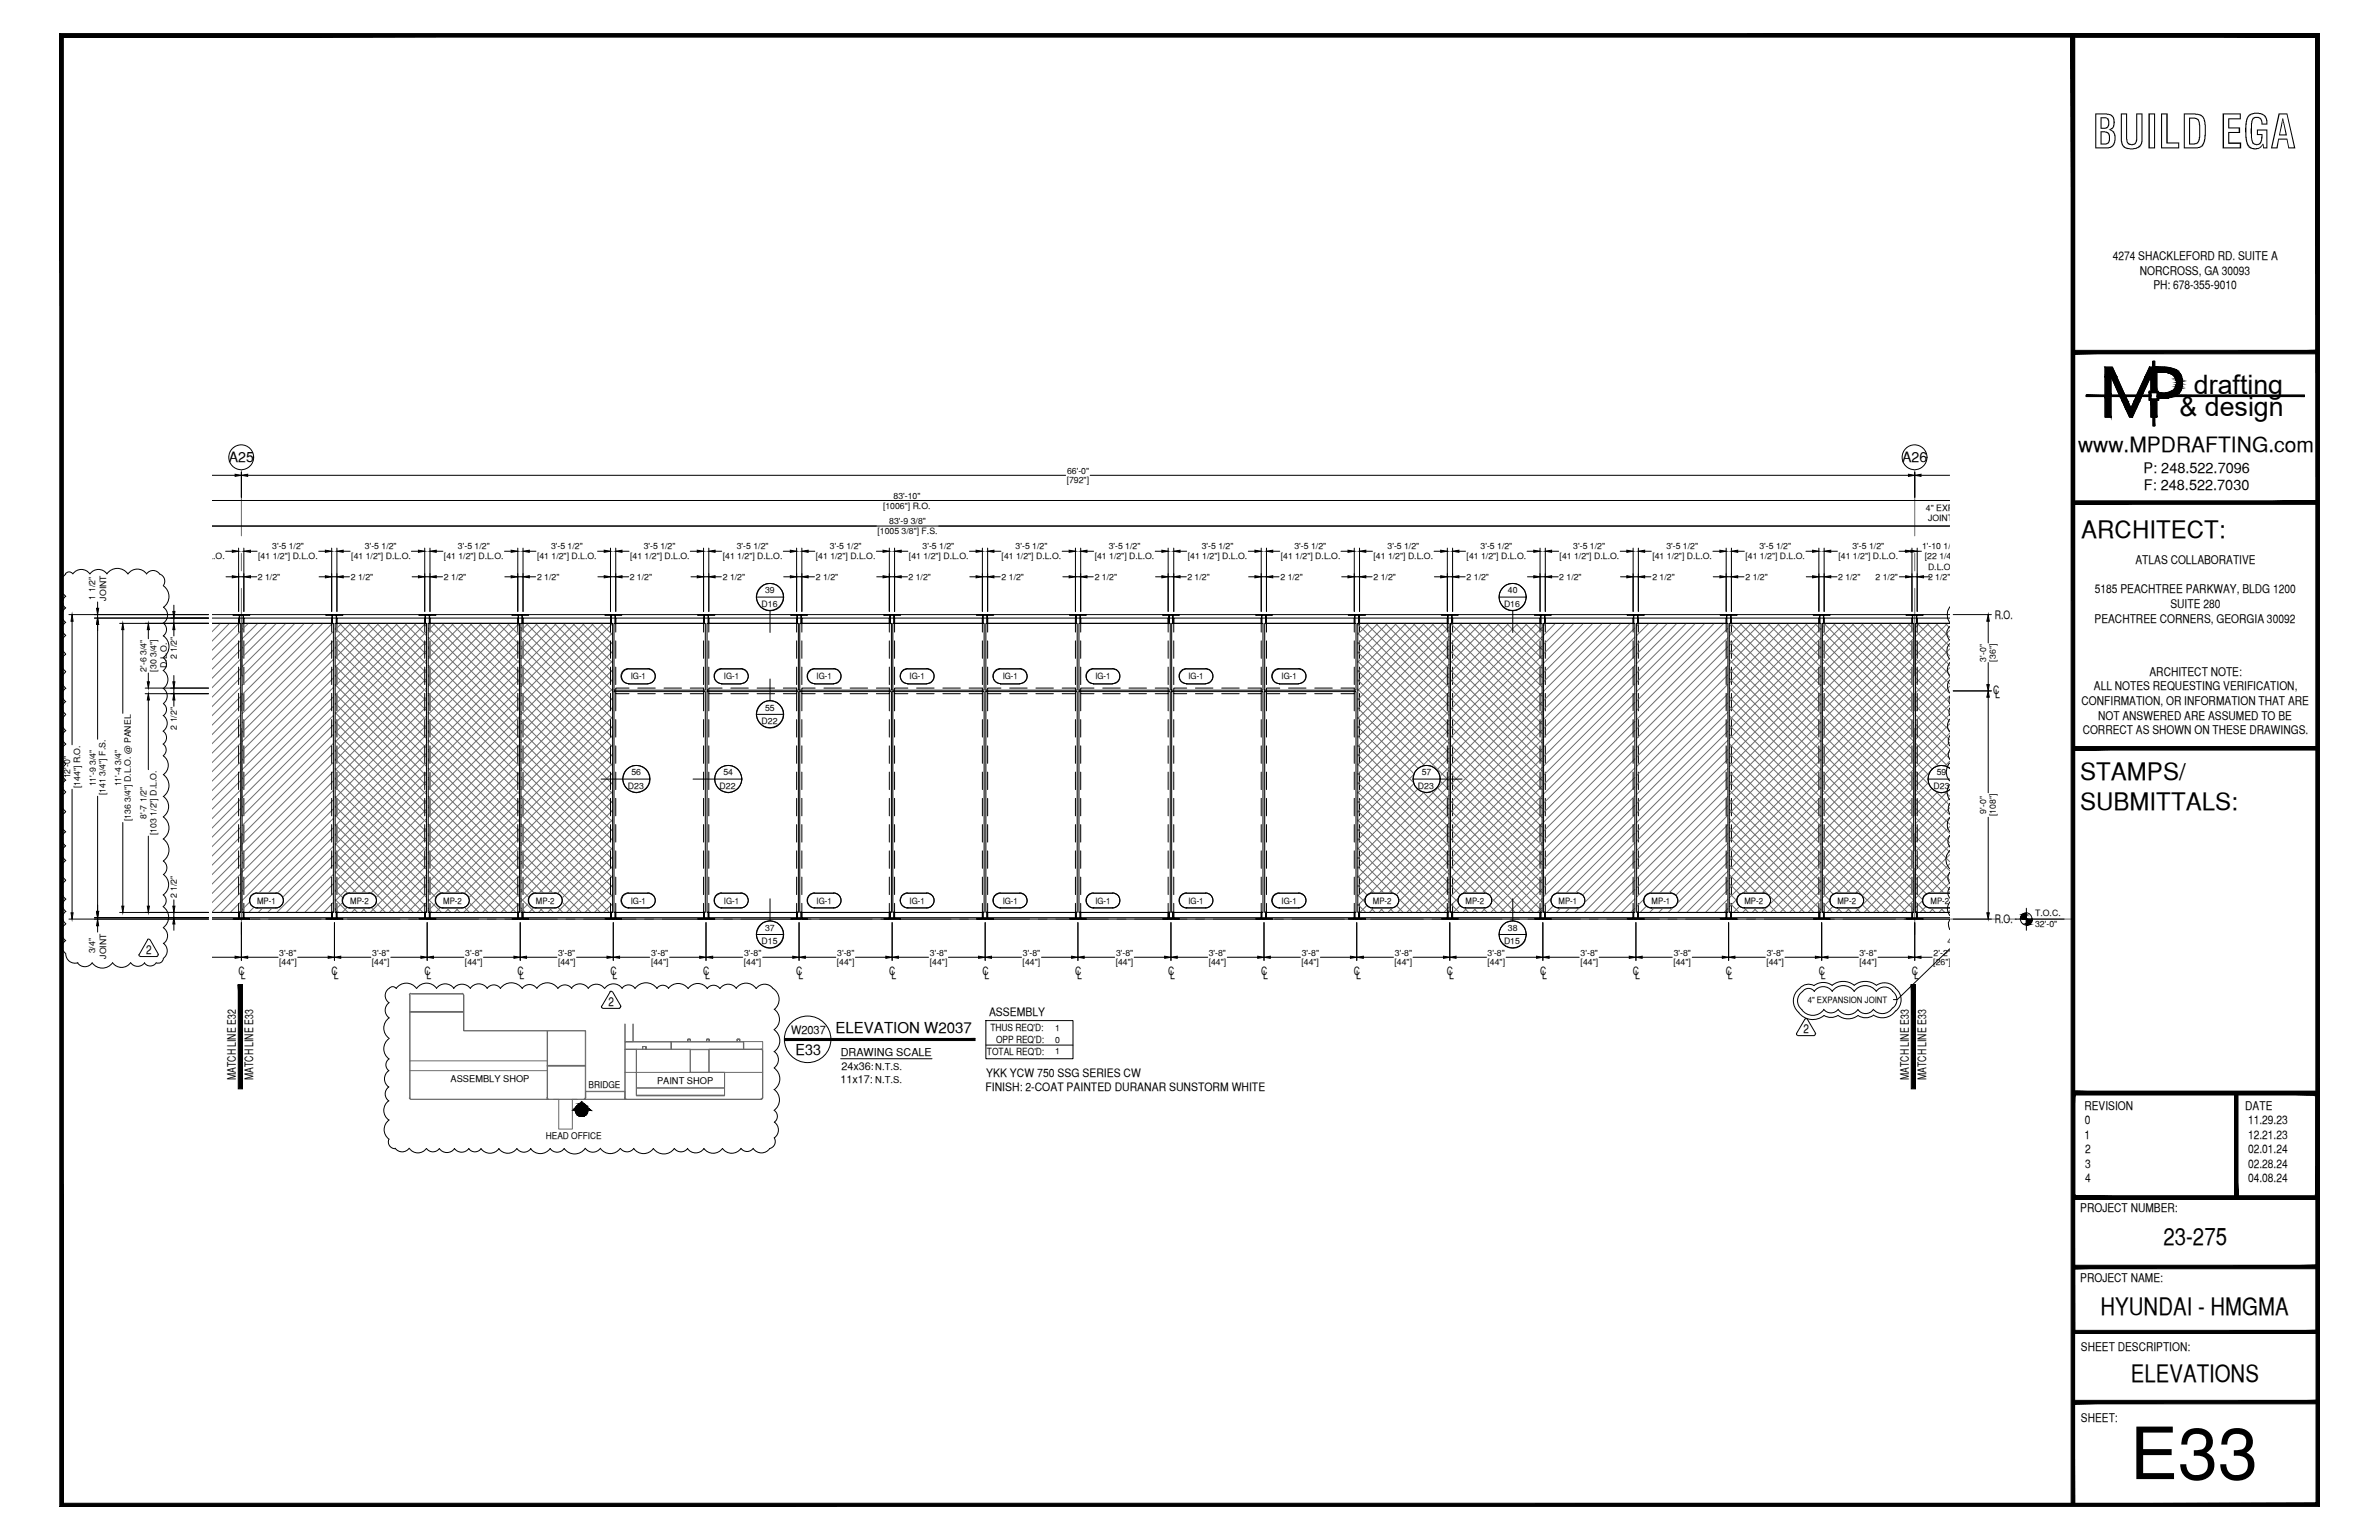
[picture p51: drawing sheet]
<svg xmlns="http://www.w3.org/2000/svg" width="432mm" height="279mm" viewBox="0 0 432 279" stroke-linecap="round" stroke-linejoin="round" font-family="sans-serif">
<defs><g id="words">
<text font-size="13.1" x="386.6" y="268.4">E33</text>
<text font-size="8.5" x="379.8" y="26.9">BUILD EGA</text>
<g font-size="4.9">
<text x="398.2" y="71.5">drafting</text>
<text x="395.6" y="75.5">&amp; design</text>
</g>
<g font-size="4.4">
<text x="377.8" y="97.5">ARCHITECT:</text>
<text x="377.6" y="141.5">STAMPS/</text>
<text x="377.6" y="146.9">SUBMITTALS:</text>
<text x="392.7" y="225.8">23-275</text>
<text x="381.3" y="238.5">HYUNDAI - HMGMA</text>
<text x="386.8" y="250.7">ELEVATIONS</text>
</g>
<text font-size="3.8" x="377.2" y="82">www.MPDRAFTING.com</text>
<g font-size="2.7">
<text x="144.4" y="191.5">E33</text>
<text x="151.6" y="187.5">ELEVATION W2037</text>
</g>
<g font-size="2.6">
<text x="41.5" y="83.9">A25</text>
<text x="345.2" y="83.9">A26</text>
<text x="389.1" y="85.8">P: 248.522.7096</text>
<text x="389.1" y="89">F: 248.522.7030</text>
</g>
<g font-size="2.3">
<text x="26.5" y="173">2</text>
<text x="110.4" y="182.4">2</text>
<text x="327.3" y="187.4">2</text>
</g>
<g font-size="2.2">
<text x="383.5" y="47.1">4274 SHACKLEFORD RD. SUITE A</text>
<text x="388.4" y="49.8">NORCROSS, GA 30093</text>
<text x="390.8" y="52.5">PH: 678-355-9010</text>
<text x="380.2" y="107.6">5185 PEACHTREE PARKWAY, BLDG 1200</text>
<text x="387.6" y="102.3">ATLAS COLLABORATIVE</text>
<text x="380.2" y="113">PEACHTREE CORNERS, GEORGIA 30092</text>
<text x="394" y="110.3">SUITE 280</text>
<text x="380" y="125.2">ALL NOTES REQUESTING VERIFICATION,</text>
<text x="390.1" y="122.6">ARCHITECT NOTE:</text>
<text x="377.8" y="127.9">CONFIRMATION, OR INFORMATION THAT ARE</text>
<text x="380.8" y="130.6">NOT ANSWERED ARE ASSUMED TO BE</text>
<text x="378" y="133.2">CORRECT AS SHOWN ON THESE DRAWINGS.</text>
<text x="378.3" y="201.3">REVISION</text>
<text x="378.4" y="204">0</text>
<text x="407.5" y="201.3">DATE</text>
<text x="408" y="204">11.29.23</text>
<text x="378.3" y="206.6">1</text>
<text x="378.5" y="209.2">2</text>
<text x="408" y="206.6">12.21.23</text>
<text x="408" y="209.2">02.01.24</text>
<text x="378.5" y="211.9">3</text>
<text x="378.5" y="214.5">4</text>
<text x="408" y="211.9">02.28.24</text>
<text x="408" y="214.5">04.08.24</text>
<text x="377.6" y="219.9">PROJECT NUMBER:</text>
<text x="377.6" y="232.5">PROJECT NAME:</text>
<text x="377.7" y="245.2">SHEET DESCRIPTION:</text>
<text x="377.7" y="257.9">SHEET:</text>
</g>
<g font-size="2.1">
<text x="362.1" y="112.4">R.O.</text>
<text x="361.8" y="126">C</text>
<text x="362.1" y="126.7">L</text>
<text x="362.1" y="167.4">R.O.</text>
<text x="43.3" y="176.9">C</text>
<text x="43.7" y="177.7">L</text>
<text x="60.2" y="176.9">C</text>
<text x="60.6" y="177.7">L</text>
<text x="77" y="176.9">C</text>
<text x="77.4" y="177.7">L</text>
<text x="93.9" y="176.9">C</text>
<text x="94.3" y="177.7">L</text>
<text x="110.8" y="176.9">C</text>
<text x="111.2" y="177.7">L</text>
<text x="127.6" y="176.9">C</text>
<text x="128" y="177.7">L</text>
<text x="144.5" y="176.9">C</text>
<text x="144.9" y="177.7">L</text>
<text x="161.4" y="176.9">C</text>
<text x="161.8" y="177.7">L</text>
<text x="178.3" y="176.9">C</text>
<text x="178.7" y="177.7">L</text>
<text x="195.1" y="176.9">C</text>
<text x="195.5" y="177.7">L</text>
<text x="212" y="176.9">C</text>
<text x="212.4" y="177.7">L</text>
<text x="228.9" y="176.9">C</text>
<text x="229.3" y="177.7">L</text>
<text x="245.7" y="176.9">C</text>
<text x="246.1" y="177.7">L</text>
<text x="262.6" y="176.9">C</text>
<text x="263" y="177.7">L</text>
<text x="279.5" y="176.9">C</text>
<text x="279.9" y="177.7">L</text>
<text x="296.4" y="176.9">C</text>
<text x="296.8" y="177.7">L</text>
<text x="313.2" y="176.9">C</text>
<text x="313.6" y="177.7">L</text>
<text x="330.1" y="176.9">C</text>
<text x="330.5" y="177.7">L</text>
<text x="347" y="176.9">C</text>
<text x="347.4" y="177.7">L</text>
<text x="179.5" y="184.3">ASSEMBLY</text>
<text x="143.6" y="187.6">W2037</text>
<text x="42.8" y="196" transform="rotate(-90 42.8 196)">MATCH LINE E32</text>
<text x="46" y="196" transform="rotate(-90 46 196)">MATCH LINE E33</text>
<text x="178.9" y="197.9">FINISH: 2-COAT PAINTED DURANAR SUNSTORM WHITE</text>
<text x="179" y="195.3">YKK YCW 750 SSG SERIES CW</text>
<text x="346.5" y="196" transform="rotate(-90 346.5 196)">MATCH LINE E33</text>
<text x="349.6" y="196" transform="rotate(-90 349.6 196)">MATCH LINE E33</text>
</g>
<g font-size="2">
<text x="152.6" y="191.6">DRAWING SCALE</text>
<text x="152.5" y="196.4">11x17:</text>
<text x="152.7" y="194.1">24x36:</text>
</g>
<g font-size="1.8">
<text x="179.1" y="191.4">TOTAL REQ'D:</text>
<text x="179.8" y="187.1">THUS REQ'D:</text>
<text x="180.8" y="189.3">OPP REQ'D:</text>
</g>
<g font-size="1.7">
<text x="81.8" y="196.3">ASSEMBLY SHOP</text>
<text x="106.8" y="197.4">BRIDGE</text>
<text x="119.3" y="196.7">PAINT SHOP</text>
<text x="158.9" y="194.1">N.T.S.</text>
<text x="158.9" y="196.4">N.T.S.</text>
<text x="99.1" y="206.7">HEAD OFFICE</text>
</g>
<g font-size="1.6">
<text x="193.6" y="87.6">[792&quot;]</text>
<text x="193.7" y="85.9">66'-0&quot;</text>
<text x="160.3" y="92.3">[1006&quot;] R.O.</text>
<text x="161.4" y="95.1">83'-9 3/8&quot;</text>
<text x="162.2" y="90.5">83'-10&quot;</text>
<text x="349.6" y="92.7">4&quot; EXP.</text>
<text x="349.9" y="94.6">JOINT</text>
<text x="30" y="101.5">[41 1/2&quot;] D.L.O.</text>
<text x="46.9" y="101.5">[41 1/2&quot;] D.L.O.</text>
<text x="49.4" y="99.7">3'-5 1/2&quot;</text>
<text x="63.8" y="101.5">[41 1/2&quot;] D.L.O.</text>
<text x="66.2" y="99.7">3'-5 1/2&quot;</text>
<text x="80.6" y="101.5">[41 1/2&quot;] D.L.O.</text>
<text x="83.1" y="99.7">3'-5 1/2&quot;</text>
<text x="97.5" y="101.5">[41 1/2&quot;] D.L.O.</text>
<text x="100" y="99.7">3'-5 1/2&quot;</text>
<text x="114.4" y="101.5">[41 1/2&quot;] D.L.O.</text>
<text x="116.8" y="99.7">3'-5 1/2&quot;</text>
<text x="131.2" y="101.5">[41 1/2&quot;] D.L.O.</text>
<text x="133.7" y="99.7">3'-5 1/2&quot;</text>
<text x="148.1" y="101.5">[41 1/2&quot;] D.L.O.</text>
<text x="150.6" y="99.7">3'-5 1/2&quot;</text>
<text x="159.3" y="96.9">[1005 3/8&quot;] F.S.</text>
<text x="165" y="101.5">[41 1/2&quot;] D.L.O.</text>
<text x="167.4" y="99.7">3'-5 1/2&quot;</text>
<text x="181.8" y="101.5">[41 1/2&quot;] D.L.O.</text>
<text x="184.3" y="99.7">3'-5 1/2&quot;</text>
<text x="198.7" y="101.5">[41 1/2&quot;] D.L.O.</text>
<text x="201.2" y="99.7">3'-5 1/2&quot;</text>
<text x="215.6" y="101.5">[41 1/2&quot;] D.L.O.</text>
<text x="218.1" y="99.7">3'-5 1/2&quot;</text>
<text x="232.5" y="101.5">[41 1/2&quot;] D.L.O.</text>
<text x="234.9" y="99.7">3'-5 1/2&quot;</text>
<text x="249.3" y="101.5">[41 1/2&quot;] D.L.O.</text>
<text x="251.8" y="99.7">3'-5 1/2&quot;</text>
<text x="266.2" y="101.5">[41 1/2&quot;] D.L.O.</text>
<text x="268.7" y="99.7">3'-5 1/2&quot;</text>
<text x="283.1" y="101.5">[41 1/2&quot;] D.L.O.</text>
<text x="285.6" y="99.7">3'-5 1/2&quot;</text>
<text x="299.9" y="101.5">[41 1/2&quot;] D.L.O.</text>
<text x="302.5" y="99.7">3'-5 1/2&quot;</text>
<text x="316.8" y="101.5">[41 1/2&quot;] D.L.O.</text>
<text x="319.3" y="99.7">3'-5 1/2&quot;</text>
<text x="333.7" y="101.5">[41 1/2&quot;] D.L.O.</text>
<text x="336.2" y="99.7">3'-5 1/2&quot;</text>
<text x="348.9" y="99.7">1'-10 1/4&quot;</text>
<text x="349.4" y="101.5">[22 1/4&quot;]</text>
<text x="46.8" y="105.2">2 1/2&quot;</text>
<text x="63.7" y="105.2">2 1/2&quot;</text>
<text x="80.6" y="105.2">2 1/2&quot;</text>
<text x="97.5" y="105.2">2 1/2&quot;</text>
<text x="114.3" y="105.2">2 1/2&quot;</text>
<text x="131.2" y="105.2">2 1/2&quot;</text>
<text x="138.9" y="107.6">39</text>
<text x="148.1" y="105.2">2 1/2&quot;</text>
<text x="164.9" y="105.2">2 1/2&quot;</text>
<text x="181.8" y="105.2">2 1/2&quot;</text>
<text x="198.7" y="105.2">2 1/2&quot;</text>
<text x="215.5" y="105.2">2 1/2&quot;</text>
<text x="232.4" y="105.2">2 1/2&quot;</text>
<text x="249.3" y="105.2">2 1/2&quot;</text>
<text x="266.2" y="105.2">2 1/2&quot;</text>
<text x="273.7" y="107.6">40</text>
<text x="283" y="105.2">2 1/2&quot;</text>
<text x="299.9" y="105.2">2 1/2&quot;</text>
<text x="316.8" y="105.2">2 1/2&quot;</text>
<text x="333.6" y="105.2">2 1/2&quot;</text>
<text x="340.4" y="105.2">2 1/2&quot;</text>
<text x="349.9" y="105.2">2 1/2&quot;</text>
<text x="349.9" y="103.4">D.L.O.</text>
<text x="17.3" y="108.8" transform="rotate(-90 17.3 108.8)">1 1/2&quot;</text>
<text x="19.2" y="109" transform="rotate(-90 19.2 109)">JOINT</text>
<text x="138.2" y="110">D16</text>
<text x="273" y="110">D16</text>
<text x="32.1" y="119.6" transform="rotate(-90 32.1 119.6)">2 1/2&quot;</text>
<text x="26.6" y="121.9" transform="rotate(-90 26.6 121.9)">2'-6 3/4&quot;</text>
<text x="28.4" y="121.9" transform="rotate(-90 28.4 121.9)">[30 3/4&quot;]</text>
<text x="30.3" y="121.2" transform="rotate(-90 30.3 121.2)">D.L.O.</text>
<text x="114.5" y="123.3">IG-1</text>
<text x="131.4" y="123.3">IG-1</text>
<text x="148.2" y="123.3">IG-1</text>
<text x="165.1" y="123.3">IG-1</text>
<text x="182" y="123.3">IG-1</text>
<text x="198.8" y="123.3">IG-1</text>
<text x="215.7" y="123.3">IG-1</text>
<text x="232.6" y="123.3">IG-1</text>
<text x="360.5" y="120" transform="rotate(-90 360.5 120)">3'-0&quot;</text>
<text x="362.3" y="120" transform="rotate(-90 362.3 120)">[36&quot;]</text>
<text x="138.2" y="131.3">D22</text>
<text x="138.9" y="128.9">55</text>
<text x="32.1" y="132.4" transform="rotate(-90 32.1 132.4)">2 1/2&quot;</text>
<text x="12.8" y="141.2" transform="rotate(-90 12.8 141.2)">12'-0&quot;</text>
<text x="14.5" y="143" transform="rotate(-90 14.5 143)">[144&quot;] R.O.</text>
<text x="17.4" y="142.7" transform="rotate(-90 17.4 142.7)">11'-9 3/4&quot;</text>
<text x="22" y="142.7" transform="rotate(-90 22 142.7)">11'-4 3/4&quot;</text>
<text x="114" y="143.1">D23</text>
<text x="114.6" y="140.7">56</text>
<text x="130.6" y="143.1">D22</text>
<text x="131.3" y="140.7">54</text>
<text x="257.4" y="143.1">D23</text>
<text x="258.1" y="140.7">57</text>
<text x="351" y="143.1">D23</text>
<text x="351.5" y="140.7">59</text>
<text x="19.2" y="144.3" transform="rotate(-90 19.2 144.3)">[141 3/4&quot;] F.S.</text>
<text x="23.7" y="149" transform="rotate(-90 23.7 149)">[136 3/4&quot;] D.L.O. @ PANEL</text>
<text x="26.6" y="148.6" transform="rotate(-90 26.6 148.6)">8'-7 1/2&quot;</text>
<text x="360.5" y="147.6" transform="rotate(-90 360.5 147.6)">9'-0&quot;</text>
<text x="362.3" y="148.1" transform="rotate(-90 362.3 148.1)">[108&quot;]</text>
<text x="28.4" y="151.5" transform="rotate(-90 28.4 151.5)">[103 1/2&quot;] D.L.O.</text>
<text x="32.1" y="163" transform="rotate(-90 32.1 163)">2 1/2&quot;</text>
<text x="46.7" y="164">MP-1</text>
<text x="63.6" y="164">MP-2</text>
<text x="80.5" y="164">MP-2</text>
<text x="97.3" y="164">MP-2</text>
<text x="114.5" y="164">IG-1</text>
<text x="131.4" y="164">IG-1</text>
<text x="148.2" y="164">IG-1</text>
<text x="165.1" y="164">IG-1</text>
<text x="182" y="164">IG-1</text>
<text x="198.8" y="164">IG-1</text>
<text x="215.7" y="164">IG-1</text>
<text x="232.6" y="164">IG-1</text>
<text x="249.2" y="164">MP-2</text>
<text x="266" y="164">MP-2</text>
<text x="282.9" y="164">MP-1</text>
<text x="299.8" y="164">MP-1</text>
<text x="316.6" y="164">MP-2</text>
<text x="333.5" y="164">MP-2</text>
<text x="350.4" y="164">MP-2</text>
<text x="369.4" y="166.2">T.O.C.</text>
<text x="17.3" y="173" transform="rotate(-90 17.3 173)">3/4&quot;</text>
<text x="19.2" y="173.9" transform="rotate(-90 19.2 173.9)">JOINT</text>
<text x="50.7" y="173.4">3'-8&quot;</text>
<text x="67.6" y="173.4">3'-8&quot;</text>
<text x="84.5" y="173.4">3'-8&quot;</text>
<text x="101.3" y="173.4">3'-8&quot;</text>
<text x="118.2" y="173.4">3'-8&quot;</text>
<text x="135.1" y="173.4">3'-8&quot;</text>
<text x="138.2" y="171.3">D15</text>
<text x="138.9" y="168.8">37</text>
<text x="152" y="173.4">3'-8&quot;</text>
<text x="168.8" y="173.4">3'-8&quot;</text>
<text x="185.7" y="173.4">3'-8&quot;</text>
<text x="202.6" y="173.4">3'-8&quot;</text>
<text x="219.4" y="173.4">3'-8&quot;</text>
<text x="236.3" y="173.4">3'-8&quot;</text>
<text x="253.2" y="173.4">3'-8&quot;</text>
<text x="270" y="173.4">3'-8&quot;</text>
<text x="273" y="171.3">D15</text>
<text x="273.7" y="168.8">38</text>
<text x="286.9" y="173.4">3'-8&quot;</text>
<text x="303.8" y="173.4">3'-8&quot;</text>
<text x="320.7" y="173.4">3'-8&quot;</text>
<text x="337.5" y="173.4">3'-8&quot;</text>
<text x="351" y="173.4">2'-2&quot;</text>
<text x="353.5" y="171.2">4&quot;</text>
<text x="369.4" y="168.2">32'-0&quot;</text>
<text x="50.7" y="175.1">[44&quot;]</text>
<text x="67.5" y="175.1">[44&quot;]</text>
<text x="84.4" y="175.1">[44&quot;]</text>
<text x="101.3" y="175.1">[44&quot;]</text>
<text x="118.2" y="175.1">[44&quot;]</text>
<text x="135" y="175.1">[44&quot;]</text>
<text x="151.9" y="175.1">[44&quot;]</text>
<text x="168.8" y="175.1">[44&quot;]</text>
<text x="185.6" y="175.1">[44&quot;]</text>
<text x="202.5" y="175.1">[44&quot;]</text>
<text x="219.4" y="175.1">[44&quot;]</text>
<text x="236.2" y="175.1">[44&quot;]</text>
<text x="253.1" y="175.1">[44&quot;]</text>
<text x="270" y="175.1">[44&quot;]</text>
<text x="286.9" y="175.1">[44&quot;]</text>
<text x="303.7" y="175.1">[44&quot;]</text>
<text x="320.6" y="175.1">[44&quot;]</text>
<text x="337.5" y="175.1">[44&quot;]</text>
<text x="350.9" y="175.1">[26&quot;]</text>
<text x="328.1" y="181.9">4&quot; EXPANSION JOINT</text>
<text x="191.5" y="187.1">1</text>
<text x="191.5" y="189.2">0</text>
<text x="191.5" y="191.2">1</text>
</g>
</g></defs>
<!-- layer: LIGHT_1 -->
<g fill="none" stroke="#6c6c6c" stroke-width=".18">
<path d="M60.8 119.1l16.6 16.6M60.8 117.4l16.6 16.6M60.8 115.7l16.6 16.6M60.8 114l16.6 16.6M61.6 113.1l15.8 15.8M62 113.1l-1.2 1.1M63.3 113.1l14.1 14.1M63.7 113.1l-2.9 2.9M65 113.1l12.4 12.4M65.4 113.1l-4.6 4.6M66.7 113.1l10.7 10.7M67.1 113.1l-6.3 6.3"/>
<path d="M68.4 113.1l9 9M68.8 113.1l-8 7.9M70 113.1l7.4 7.4M70.5 113.1l-9.7 9.6M71.8 113.1l5.6 5.6M72.2 113.1l-11.4 11.4M73.5 113.1l3.9 3.9M73.9 113.1l-13.1 13M75.1 113.1l2.3 2.2M75.6 113.1l-14.8 14.7M76.8 113.1l.6 .6M77.3 113.1l-16.5 16.4"/>
<path d="M77.4 114.6l-16.6 16.6M77.4 116.3l-16.6 16.6M77.4 118l-16.6 16.6M77.4 119.7l-16.6 16.6M77.7 117.3l16.6 16.6M77.7 119l16.6 16.6M77.7 115.6l16.6 16.6M77.7 113.9l16.6 16.7M78.5 113.1l15.8 15.7M79 113.1l-1.3 1.3M80.2 113.1l14.1 14M80.6 113.1l-2.9 2.9"/>
<path d="M81.9 113.1l12.4 12.3M82.4 113.1l-4.7 4.6M83.6 113.1l10.7 10.7M84.1 113.1l-6.4 6.3M85.3 113.1l9 8.9M85.7 113.1l-8 8M87 113.1l7.3 7.2M87.4 113.1l-9.7 9.7M88.7 113.1l5.6 5.6M89.2 113.1l-11.5 11.4M90.4 113.1l3.9 3.9M90.8 113.1l-13.1 13.1"/>
<path d="M92.1 113.1l2.2 2.2M92.5 113.1l-14.8 14.8M93.8 113.1l.5 .5M94.2 113.1l-16.5 16.5M94.3 116.4l-16.6 16.6M94.3 118.1l-16.6 16.6M94.3 119.8l-16.6 16.6M94.3 114.7l-16.6 16.6M94.6 118.9l16.6 16.6M94.6 117.2l16.6 16.7M94.6 113.9l16.6 16.5M94.6 115.6l16.6 16.5"/>
<path d="M95.5 113.1l15.7 15.7M95.9 113.1l-1.3 1.3M97.2 113.1l14 14M97.6 113.1l-3 3M98.9 113.1l12.3 12.2M99.3 113.1l-4.7 4.7M100.6 113.1l10.6 10.6M101 113.1l-6.4 6.4M102.2 113.1l9 8.9M102.7 113.1l-8.1 8.1M103.9 113.1l7.3 7.2M104.4 113.1l-9.8 9.8"/>
<path d="M105.7 113.1l5.5 5.5M106.1 113.1l-11.5 11.5M107.3 113.1l3.9 3.8M107.8 113.1l-13.2 13.2M109 113.1l2.2 2.1M109.5 113.1l-14.9 14.9M110.7 113.1l.5 .4M111.2 113.1l-16.6 16.6M111.2 114.8l-16.6 16.6M111.2 116.5l-16.6 16.5M111.2 118.2l-16.6 16.5M111.2 119.9l-16.6 16.6"/>
<path d="M246.4 120l16.6 16.6M246.4 118.3l16.6 16.6M246.4 116.6l16.6 16.6M246.4 114.9l16.6 16.6M246.4 113.2l16.6 16.6M246.8 113.1l-.4 .3M248 113.1l15 15M248.4 113.1l-2 2M249.7 113.1l13.3 13.3M250.1 113.1l-3.7 3.7M251.4 113.1l11.6 11.6M251.8 113.1l-5.4 5.4"/>
<path d="M253.1 113.1l9.9 9.9M253.5 113.1l-7.1 7M254.8 113.1l8.2 8.2M255.2 113.1l-8.8 8.8M256.5 113.1l6.5 6.5M256.9 113.1l-10.5 10.5M258.2 113.1l4.8 4.8M258.6 113.1l-12.2 12.2M259.8 113.1l3.2 3.1M260.3 113.1l-13.9 13.8M261.6 113.1l1.4 1.5M262 113.1l-15.6 15.6"/>
<path d="M263 113.7l-16.6 16.7M263 115.4l-16.6 16.6M263 117.2l-16.6 16.5M263 118.8l-16.6 16.6M263.3 119.9l16.6 16.6M263.3 114.8l16.6 16.6M263.3 118.2l16.6 16.6M263.3 116.5l16.6 16.6M263.3 113.1l16.6 16.6M263.7 113.1l-.4 .4M264.9 113.1l15 14.9M265.4 113.1l-2.1 2.1"/>
<path d="M266.6 113.1l13.3 13.2M267.1 113.1l-3.8 3.7M268.4 113.1l11.5 11.6M268.8 113.1l-5.5 5.5M270 113.1l9.9 9.8M270.4 113.1l-7.1 7.2M271.7 113.1l8.2 8.1M272.2 113.1l-8.9 8.8M273.4 113.1l6.5 6.4M273.9 113.1l-10.6 10.5M275.1 113.1l4.8 4.8M275.5 113.1l-12.2 12.2"/>
<path d="M276.8 113.1l3.1 3M277.2 113.1l-13.9 13.9M278.5 113.1l1.4 1.3M279 113.1l-15.7 15.6M279.9 115.5l-16.6 16.6M279.9 113.9l-16.6 16.5M279.9 117.2l-16.6 16.6M279.9 118.9l-16.6 16.6M313.9 119.7l16.6 16.6M313.9 118l16.6 16.6M313.9 116.3l16.6 16.6M313.9 114.6l16.6 16.6"/>
<path d="M314.1 113.1l16.4 16.4M314.5 113.1l-.6 .6M315.8 113.1l14.7 14.7M316.2 113.1l-2.3 2.3M317.5 113.1l13 13M317.9 113.1l-4 4M319.2 113.1l11.3 11.3M319.6 113.1l-5.7 5.6M320.9 113.1l9.6 9.6M321.3 113.1l-7.4 7.4M322.6 113.1l7.9 7.9M323 113.1l-9.1 9.1"/>
<path d="M324.2 113.1l6.3 6.2M324.7 113.1l-10.8 10.8M325.9 113.1l4.6 4.5M326.4 113.1l-12.5 12.4M327.7 113.1l2.8 2.9M328.1 113.1l-14.2 14.2M329.4 113.1l1.1 1.1M329.8 113.1l-15.9 15.9M330.5 114l-16.6 16.6M330.5 115.8l-16.6 16.5M330.5 117.4l-16.6 16.6M330.5 119.1l-16.6 16.6"/>
<path d="M330.8 117.9l16.5 16.6-16.5 16.6M330.8 116.2l16.5 16.6-16.5 16.6M330.8 119.6l16.5 16.6M330.8 114.5l16.5 16.6M331 113.1l16.3 16.3-16.5 16.6M331.5 113.1l-.7 .7M332.7 113.1l14.6 14.6-16.5 16.6M333.2 113.1l-2.4 2.3M334.5 113.1l12.8 12.9M334.8 113.1l-4 4.1M336.1 113.1l11.2 11.2M336.5 113.1l-5.7 5.8"/>
<path d="M337.8 113.1l9.5 9.5-16.5 16.6M338.3 113.1l-7.5 7.4M339.5 113.1l7.8 7.8-16.5 16.6M340 113.1l-9.2 9.1M341.2 113.1l6.1 6.2M341.6 113.1l-10.8 10.9M342.9 113.1l4.4 4.4-16.5 16.6M343.3 113.1l-12.5 12.5M344.6 113.1l2.7 2.7-16.5 16.6M345.1 113.1l-14.3 14.2M346.3 113.1l1 1.1M346.7 113.1l-15.9 15.9"/>
<path d="M347.3 114.1l-16.5 16.6M347.3 119.2l-16.5 16.6M347.7 119.5l6.2 6.3M347.7 117.9l6.2 6.2M347.7 116.1l6.2 6.3M347.7 114.4l6.2 6.3M348 113.1l5.9 5.9M348.4 113.1l-.7 .8M349.7 113.1l4.2 4.2M350.1 113.1l-2.4 2.4M351.3 113.1l2.6 2.5M351.8 113.1l-4.1 4.1"/>
<path d="M353.1 113.1l.8 .8M353.5 113.1l-5.8 5.8M353.9 114.4l-6.2 6.2M353.9 116.1l-6.2 6.2M353.9 117.7l-6.2 6.3M353.9 119.4l-6.2 6.3M60.8 139.4l16.6 16.6M60.8 137.7l16.6 16.7M60.8 136.1l16.6 16.6M60.8 134.4l16.6 16.5M60.8 132.7l16.6 16.5M60.8 130.9l16.6 16.7"/>
<path d="M60.8 129.3l16.6 16.6M60.8 127.6l16.6 16.5M60.8 125.9l16.6 16.6M60.8 124.2l16.6 16.6M60.8 122.5l16.6 16.6M60.8 120.8l16.6 16.6M77.4 121.4l-16.6 16.6M77.4 123.1l-16.6 16.6M77.4 124.8l-16.6 16.6M77.4 126.5l-16.6 16.6M77.4 128.2l-16.6 16.6M77.4 129.9l-16.6 16.6"/>
<path d="M77.4 131.6l-16.6 16.5M77.4 133.3l-16.6 16.6M77.4 135l-16.6 16.6M77.4 136.7l-16.6 16.6M77.4 138.4l-16.6 16.5M77.7 129.2l16.6 16.6M77.7 125.8l16.6 16.6M77.7 122.4l16.6 16.6M77.7 120.7l16.6 16.6M77.7 139.4l16.6 16.6M77.7 137.7l16.6 16.5M77.7 136l16.6 16.6"/>
<path d="M77.7 134.3l16.6 16.6M77.7 132.6l16.6 16.6M77.7 130.9l16.6 16.6M77.7 127.5l16.6 16.6M77.7 124.1l16.6 16.6M94.3 121.5l-16.6 16.5M94.3 123.2l-16.6 16.6M94.3 128.3l-16.6 16.5M94.3 133.3l-16.6 16.6M94.3 135.1l-16.6 16.5M94.3 138.4l-16.6 16.6M94.3 124.9l-16.6 16.6"/>
<path d="M94.3 126.6l-16.6 16.6M94.3 130l-16.6 16.6M94.3 131.6l-16.6 16.7M94.3 136.7l-16.6 16.7M94.6 127.4l16.6 16.6M94.6 124l16.6 16.7M94.6 139.3l16.6 16.6M94.6 137.6l16.6 16.6M94.6 135.9l16.6 16.6M94.6 134.2l16.6 16.6M94.6 132.5l16.6 16.6M94.6 130.8l16.6 16.6"/>
<path d="M94.6 129.1l16.6 16.6M94.6 125.7l16.6 16.6M94.6 122.4l16.6 16.5M94.6 120.6l16.6 16.6M111.2 126.6l-16.6 16.7M111.2 138.5l-16.6 16.6M111.2 121.5l-16.6 16.7M111.2 123.3l-16.6 16.5M111.2 125l-16.6 16.5M111.2 128.3l-16.6 16.6M111.2 130l-16.6 16.6M111.2 131.8l-16.6 16.5"/>
<path d="M111.2 133.4l-16.6 16.6M111.2 135.1l-16.6 16.6M111.2 136.8l-16.6 16.6M246.4 138.6l16.6 16.6M246.4 136.9l16.6 16.6M246.4 135.3l16.6 16.5M246.4 133.5l16.6 16.6M246.4 131.8l16.6 16.7M246.4 130.2l16.6 16.5M246.4 128.5l16.6 16.5M246.4 126.7l16.6 16.6M246.4 125l16.6 16.7"/>
<path d="M246.4 123.4l16.6 16.6M246.4 121.7l16.6 16.5M263 120.5l-16.6 16.6M263 122.2l-16.6 16.6M263 124l-16.6 16.5M263 125.6l-16.6 16.6M263 127.3l-16.6 16.6M263 129l-16.6 16.6M263 130.7l-16.6 16.6M263 132.4l-16.6 16.6M263 134.1l-16.6 16.6M263 135.8l-16.6 16.6"/>
<path d="M263 137.5l-16.6 16.6M263 139.2l-16.6 16.6M263.3 138.6l16.6 16.5M263.3 136.8l16.6 16.6M263.3 135.1l16.6 16.7M263.3 133.5l16.6 16.6M263.3 131.8l16.6 16.5M263.3 130l16.6 16.7M263.3 128.4l16.6 16.6M263.3 126.7l16.6 16.6M263.3 125l16.6 16.6M263.3 123.3l16.6 16.6"/>
<path d="M263.3 121.6l16.6 16.6M279.9 120.6l-16.6 16.6M279.9 125.7l-16.6 16.6M279.9 132.5l-16.6 16.6M279.9 122.3l-16.6 16.6M279.9 124l-16.6 16.6M279.9 127.4l-16.6 16.6M279.9 129.1l-16.6 16.6M279.9 130.8l-16.6 16.6M279.9 134.2l-16.6 16.5M279.9 135.9l-16.6 16.6M279.9 137.5l-16.6 16.7"/>
<path d="M279.9 139.3l-16.6 16.5M313.9 131.6l16.6 16.5M313.9 138.3l16.6 16.6M313.9 136.7l16.6 16.5M313.9 134.9l16.6 16.6M313.9 133.2l16.6 16.7M313.9 129.9l16.6 16.5M313.9 128.1l16.6 16.6M313.9 126.4l16.6 16.7M313.9 124.8l16.6 16.6M313.9 123.1l16.6 16.5M313.9 121.3l16.6 16.7"/>
<path d="M330.5 134.4l-16.6 16.6M330.5 120.8l-16.6 16.6M330.5 122.6l-16.6 16.5M330.5 124.2l-16.6 16.6M330.5 125.9l-16.6 16.6M330.5 127.6l-16.6 16.6M330.5 129.3l-16.6 16.6M330.5 131l-16.6 16.6M330.5 132.7l-16.6 16.6M330.5 136.1l-16.6 16.6M330.5 137.8l-16.6 16.6M330.5 139.5l-16.6 16.6"/>
<path d="M330.8 121.3l16.5 16.6-16.5 16.5M330.8 123l16.5 16.6-16.5 16.5M330.8 133.2l16.5 16.5-15.7 15.8M330.8 134.9l16.5 16.5-14.1 14.1M330.8 128.1l16.5 16.6-16.5 16.5M330.8 129.8l16.5 16.6-16.5 16.5M330.8 138.2l16.5 16.6-10.6 10.7M330.8 140l16.5 16.5-9 9M330.8 136.5l16.5 16.7M330.8 131.4l16.5 16.7M330.8 126.4l16.5 16.6M330.8 124.7l16.5 16.6"/>
<path d="M347.3 124.3l-16.5 16.6M347.3 126l-16.5 16.6M347.3 131.1l-16.5 16.6M347.3 136.1l-16.5 16.7M347.7 139.9l6.2 6.2M347.7 138.2l6.2 6.3M347.7 136.5l6.2 6.2M347.7 134.8l6.2 6.2M347.7 133.1l6.2 6.3M347.7 131.4l6.2 6.3M347.7 129.7l6.2 6.3M347.7 128l6.2 6.2"/>
<path d="M347.7 126.3l6.2 6.3M347.7 124.6l6.2 6.3M347.7 122.9l6.2 6.3M347.7 121.2l6.2 6.3M353.9 121.2l-6.2 6.2M353.9 122.8l-6.2 6.3M353.9 124.5l-6.2 6.3M353.9 126.2l-6.2 6.3M353.9 127.9l-6.2 6.3M353.9 129.6l-6.2 6.3M353.9 131.3l-6.2 6.2M353.9 133l-6.2 6.3"/>
<path d="M353.9 134.7l-6.2 6.3M353.9 136.4l-6.2 6.3M353.9 138.1l-6.2 6.2M353.9 139.8l-6.2 6.2M60.8 159.8l5.7 5.7M60.8 158.1l7.5 7.4M60.8 156.4l9.2 9.1M60.8 154.7l10.8 10.8M60.8 153l12.5 12.5M60.8 151.3l14.3 14.2M60.8 149.6l16 15.9M60.8 147.9l16.6 16.6"/>
<path d="M60.8 146.2l16.6 16.6M60.8 144.5l16.6 16.6M60.8 142.8l16.6 16.6M60.8 141.2l16.6 16.5M77.4 140.1l-16.6 16.6M77.4 141.7l-16.6 16.7M77.4 143.4l-16.6 16.6M77.4 145.2l-16.6 16.5M77.4 146.8l-16.6 16.6M77.4 148.5l-16.6 16.6M77.4 150.2l-15.3 15.3M77.4 152l-13.6 13.5"/>
<path d="M77.4 153.6l-11.9 11.9M77.4 155.3l-10.2 10.2M77.4 157l-8.5 8.5M77.4 158.7l-6.8 6.8M77.7 156.3l9.2 9.2M77.7 159.7l5.8 5.8M77.7 158l7.5 7.5M77.7 154.6l10.9 10.9M77.7 152.9l12.6 12.6M77.7 151.3l14.3 14.2M77.7 149.5l16 16M77.7 147.8l16.6 16.7"/>
<path d="M77.7 146.2l16.6 16.6M77.7 144.5l16.6 16.5M77.7 142.7l16.6 16.6M77.7 141l16.6 16.7M94.3 140.1l-16.6 16.6M94.3 143.5l-16.6 16.6M94.3 145.2l-16.6 16.6M94.3 148.6l-16.6 16.6M94.3 141.9l-16.6 16.5M94.3 146.9l-16.6 16.6M94.3 150.3l-15.2 15.2M94.3 152l-13.5 13.5"/>
<path d="M94.3 153.7l-11.9 11.8M94.3 155.4l-10.2 10.1M94.3 157.1l-8.4 8.4M94.3 158.8l-6.7 6.7M94.6 151.1l14.4 14.4M94.6 159.6l5.9 5.9M94.6 157.9l7.6 7.6M94.6 156.3l9.3 9.2M94.6 154.6l10.9 10.9M94.6 152.8l12.7 12.7M94.6 149.5l16 16M94.6 147.8l16.6 16.5"/>
<path d="M94.6 146l16.6 16.7M94.6 144.4l16.6 16.6M94.6 142.7l16.6 16.6M94.6 141l16.6 16.6M111.2 143.6l-16.6 16.6M111.2 140.2l-16.6 16.6M111.2 141.9l-16.6 16.6M111.2 145.3l-16.6 16.6M111.2 147l-16.6 16.6M111.2 148.7l-16.6 16.6M111.2 150.4l-15.2 15.1M111.2 152.1l-13.5 13.4"/>
<path d="M111.2 153.8l-11.8 11.7M111.2 155.4l-10.1 10.1M111.2 157.2l-8.4 8.3M111.2 158.9l-6.7 6.6M246.4 158.9l6.6 6.6M246.4 157.3l8.3 8.2M246.4 155.6l9.9 9.9M246.4 153.9l11.7 11.6M246.4 152.2l13.4 13.3M246.4 150.5l15 15M246.4 148.8l16.6 16.6M246.4 147.1l16.6 16.6"/>
<path d="M246.4 145.4l16.6 16.6M246.4 143.7l16.6 16.6M246.4 142l16.6 16.6M246.4 140.3l16.6 16.6M263 140.9l-16.6 16.6M263 142.6l-16.6 16.6M263 144.3l-16.6 16.5M263 146l-16.6 16.6M263 147.6l-16.6 16.7M263 149.4l-16.2 16.1M263 151.1l-14.5 14.4M263 152.7l-12.7 12.8"/>
<path d="M263 154.4l-11.1 11.1M263 156.1l-9.4 9.4M263 157.9l-7.7 7.6M263 159.5l-6 6M263.3 147l16.6 16.6M263.3 158.9l6.6 6.6M263.3 157.2l8.4 8.3M263.3 155.5l10 10M263.3 153.8l11.7 11.7M263.3 152.1l13.4 13.4M263.3 150.4l15.1 15.1M263.3 148.7l16.6 16.6"/>
<path d="M263.3 145.4l16.6 16.5M263.3 143.6l16.6 16.6M263.3 141.9l16.6 16.7M263.3 140.3l16.6 16.5M279.9 142.6l-16.6 16.7M279.9 141l-16.6 16.5M279.9 144.3l-16.6 16.6M279.9 146l-16.6 16.6M279.9 147.8l-16.6 16.5M279.9 149.4l-16.1 16.1M279.9 151.1l-14.4 14.4M279.9 152.8l-12.8 12.7"/>
<path d="M279.9 154.5l-11 11M279.9 156.2l-9.3 9.3M279.9 157.9l-7.6 7.6M279.9 159.6l-6 5.9M313.9 158.7l6.9 6.8M313.9 157l8.6 8.5M313.9 155.3l10.3 10.2M313.9 153.6l12 11.9M313.9 151.9l13.6 13.6M313.9 150.2l15.3 15.3M313.9 148.5l16.6 16.6M313.9 146.8l16.6 16.6"/>
<path d="M313.9 145.1l16.6 16.6M313.9 143.4l16.6 16.6M313.9 141.7l16.6 16.6M313.9 140l16.6 16.6M330.5 149.7l-15.9 15.8M330.5 141.2l-16.6 16.6M330.5 142.9l-16.6 16.5M330.5 144.6l-16.6 16.6M330.5 146.2l-16.6 16.7M330.5 148l-16.6 16.5M330.5 151.3l-14.2 14.2M330.5 153l-12.5 12.5"/>
<path d="M330.5 154.7l-10.8 10.8M330.5 156.5l-9.1 9M330.5 158.1l-7.4 7.4M330.5 159.8l-5.7 5.7M330.8 145l16.5 16.6-3.9 3.9M330.8 146.7l16.5 16.6-2.2 2.2M330.8 158.6l6.9 6.9M330.8 156.9l8.6 8.6M330.8 155.2l10.3 10.3M330.8 153.5l12 12M330.8 151.8l13.7 13.7M330.8 150.1l15.4 15.4"/>
<path d="M330.8 148.4l16.5 16.6M330.8 143.3l16.5 16.7M330.8 141.7l16.5 16.5M347.3 141.2l-16.5 16.7M347.3 142.9l-16.5 16.6M347.3 148l-16.5 16.7M347.3 153.1l-12.3 12.4M347.3 158.2l-7.3 7.3M347.3 159.9l-5.5 5.6M347.7 158.5l6.2 6.3M347.7 156.8l6.2 6.3M347.7 155.1l6.2 6.3"/>
<path d="M347.7 153.4l6.2 6.3M347.7 151.8l6.2 6.2M347.7 150.1l6.2 6.2M347.7 148.3l6.2 6.3M347.7 146.6l6.2 6.3M347.7 145l6.2 6.2M347.7 143.3l6.2 6.2M347.7 141.5l6.2 6.3M353.9 141.5l-6.2 6.3M353.9 143.2l-6.2 6.2M353.9 144.8l-6.2 6.3M353.9 146.6l-6.2 6.2"/>
<path d="M353.9 148.3l-6.2 6.2M353.9 150l-6.2 6.2M353.9 151.6l-6.2 6.3M353.9 153.4l-6.2 6.2M353.9 155.1l-6.2 6.2M353.9 156.7l-6.2 6.3M353.9 158.4l-6.2 6.3M60.8 164.8l.7 .7M60.8 163.2l2.4 2.3M60.8 161.5l4.1 4M77.4 160.4l-5.1 5.1M77.4 162.1l-3.4 3.4"/>
<path d="M77.4 163.8l-1.7 1.7M77.4 165.5h-.1M77.7 163.1l2.4 2.4M77.7 164.8l.7 .7M77.7 161.4l4.2 4.1M94.3 160.5l-5.1 5M94.3 162.2l-3.4 3.3M94.3 163.9l-1.7 1.6M94.6 163l2.5 2.5M94.6 164.7l.8 .8M94.6 161.4l4.1 4.1M111.2 160.5l-5 5"/>
<path d="M111.2 162.2l-3.3 3.3M111.2 164l-1.7 1.5M246.4 164.1l1.5 1.4M246.4 162.4l3.2 3.1M246.4 160.7l4.9 4.8M263 161.2l-4.3 4.3M263 162.9l-2.6 2.6M263 164.6l-.9 .9M263.3 164l1.6 1.5M263.3 162.3l3.3 3.2M263.3 160.6l4.9 4.9M279.9 161.3l-4.2 4.2"/>
<path d="M279.9 163l-2.5 2.5M279.9 164.7l-.9 .8M313.9 165.5h.1M313.9 163.8l1.8 1.7M313.9 162.1l3.5 3.4M313.9 160.3l5.2 5.2M330.5 161.5l-4 4M330.5 163.2l-2.3 2.3M330.5 164.9l-.6 .6M330.8 165.4l.2 .1M330.8 163.7l1.8 1.8M330.8 162l3.5 3.5"/>
<path d="M330.8 160.3l5.2 5.2M347.3 165l-.5 .5M347.7 165.3l.2 .2M347.7 163.6l1.9 1.9M347.7 161.9l3.6 3.6M347.7 160.2l5.3 5.3M353.9 160.1l-5.4 5.4M353.9 161.8l-3.7 3.7M353.9 163.5l-2 2M353.9 165.2l-.3 .3"/>
</g>
<!-- layer: GRID LINES -->
<g fill="none" stroke="#6c6c6c" stroke-width=".18">
<path d="M43.8 85.2v12M347.5 85.2v12M43.8 100.4v3.2M43.8 106.7v15.9M347.5 100.4v3.2M347.5 106.7v15.9M43.8 125.8v3.2M43.8 132.1v15.9M347.5 125.8v3.2M347.5 132.1v15.9M43.8 151.2v3.2M43.8 157.5v12"/>
<path d="M347.5 151.2v3.2M347.5 157.5v12M38.5 166.8h5.5M45.6 166.8h1.6M48.8 166.8h9.5M59.9 166.8h1.6M63.1 166.8h9.5M74.2 166.8h1.6M77.3 166.8h9.6M88.5 166.8h1.5M91.6 166.8h9.6M102.7 166.8h1.6"/>
<path d="M105.9 166.8h9.5M117 166.8h1.6M120.2 166.8h9.5M131.3 166.8h1.6M134.5 166.8h9.5M145.6 166.8h1.6M148.8 166.8h9.5M159.9 166.8h1.6M163.1 166.8h9.5M174.2 166.8h1.6M177.4 166.8h9.5M188.5 166.8h1.6"/>
<path d="M191.6 166.8h9.6M202.8 166.8h1.5M205.9 166.8h9.6M217 166.8h1.6M220.2 166.8h9.5M231.3 166.8h1.6M234.5 166.8h9.5M245.6 166.8h1.6M248.8 166.8h9.5M259.9 166.8h1.6M263.1 166.8h9.5M274.2 166.8h1.6"/>
<path d="M277.4 166.8h9.5M288.5 166.8h1.6M291.7 166.8h9.5M302.8 166.8h1.6M305.9 166.8h9.6M317.1 166.8h1.5M320.2 166.8h9.6M331.3 166.8h1.6M334.5 166.8h9.5M345.6 166.8h1.6M348.8 166.8h5.1M354 166.8h8.8"/>
<path d="M364.4 166.8h1.6M367.5 166.8h8.7"/>
</g>
<g fill="none" stroke="#000" stroke-width=".18">
<circle cx="43.8" cy="83" r="2.25"/>
<circle cx="347.5" cy="83" r="2.25"/>
</g>
<!-- layer: DIM -->
<g fill="none" stroke="#000" stroke-width=".18">
<path d="M38.5 86.2h4.2M38.5 95.4h315.4M38.5 90.8h315.4M43.3 99.4v11.5M43.8 85.7v4.5M44.3 99.4v11.5M45 86.2h148.4M60.2 99.4v11.5M61.2 99.4v11.5M77.1 99.4v11.5M78 99.4v11.5M94 99.4v11.5"/>
<path d="M94.9 99.4v11.5M110.8 99.4v11.5M111.8 99.4v11.5M127.7 99.4v11.5M128.7 99.4v11.5M144.6 99.4v11.5M145.5 99.4v11.5M161.4 99.4v11.5M162.4 99.4v11.5M178.3 99.4v11.5M179.3 99.4v11.5M195.2 99.4v11.5"/>
<path d="M196.2 99.4v11.5M197.9 86.2h148.5M212 99.4v11.5M213 99.4v11.5M228.9 99.4v11.5M229.9 99.4v11.5M245.8 99.4v11.5M246.8 99.4v11.5M262.7 99.4v11.5M263.7 99.4v11.5M279.5 99.4v11.5M280.5 99.4v11.5"/>
<path d="M296.4 99.4v11.5M297.4 99.4v11.5M313.3 99.4v11.5M314.3 99.4v11.5M330.1 99.4v11.5M331.1 99.4v11.5M347 99.4v11.5M347.5 85.7v4.5M348 99.4v11.5M348.7 86.2h5.2M12.5 111.5h25.3M13.1 112.7v22.4"/>
<path d="M17.1 112.1h20.7M17.7 109.2v1.2M17.7 111.5v.6M17.7 113.3v20.8M21.7 113.1h16.1M22.3 114.2v15.2M26.9 114.2v1.7M31.6 109.8v1.1M31.6 112.1v1M31.6 114.2v1.2M41 100h1.2M41 104.6h1.2"/>
<path d="M43.3 104.6h1M45.5 100h1.2M45.5 104.6h1.1M57.8 100h1.3M57.9 104.6h1.2M60.2 104.6h1M62.3 100h1.3M62.3 104.6h1.1M74.7 100h1.2M74.8 104.6h1.1M77.1 104.6h.9M79.2 100h1.2"/>
<path d="M79.2 104.6h1.1M91.6 100h1.2M91.6 104.6h1.2M94 104.6h.9M96.1 100h1.2M96.1 104.6h1.1M108.5 100h1.2M108.5 104.6h1.2M110.8 104.6h1M112.9 100h1.3M112.9 104.6h1.2M125.3 100h1.3"/>
<path d="M125.4 104.6h1.2M127.7 104.6h1M129.8 100h1.2M129.8 104.6h1.1M142.2 100h1.2M142.2 104.6h1.2M144.6 104.6h.9M146.7 100h1.2M146.7 104.6h1.1M159.1 100h1.2M159.1 104.6h1.2M161.4 104.6h1"/>
<path d="M163.6 100h1.2M163.6 104.6h1.1M176 100h1.2M176 104.6h1.2M178.3 104.6h1M180.4 100h1.3M180.4 104.6h1.1M192.8 100h1.3M192.9 104.6h1.2M195.2 104.6h1M197.3 100h1.2M197.3 104.6h1.1"/>
<path d="M209.7 100h1.2M209.7 104.6h1.2M212 104.6h1M214.2 100h1.2M214.2 104.6h1.1M226.6 100h1.2M226.6 104.6h1.2M228.9 104.6h1M231 100h1.3M231 104.6h1.2M243.4 100h1.3M243.5 104.6h1.2"/>
<path d="M245.8 104.6h1M247.9 100h1.2M247.9 104.6h1.1M260.3 100h1.2M260.3 104.6h1.2M262.7 104.6h1M264.8 100h1.2M264.8 104.6h1.1M277.2 100h1.2M277.2 104.6h1.2M279.5 104.6h1M281.6 100h1.3"/>
<path d="M281.6 104.6h1.2M294.1 100h1.2M294.1 104.6h1.2M296.4 104.6h1M298.5 100h1.2M298.5 104.6h1.2M310.9 100h1.3M311 104.6h1.2M313.3 104.6h1M315.4 100h1.2M315.4 104.6h1.1M327.8 100h1.2"/>
<path d="M327.9 104.6h1.1M330.1 104.6h1M332.3 100h1.2M332.3 104.6h1.1M344.7 100h2.1M344.7 104.6h1.2M347 104.6h1M348 100h.7M349.1 104.6h1.2M354.5 111.5h6.9M360.9 112.7v3.9M26.4 125.9h11.4"/>
<path d="M26.4 124.8h11.4M26.9 122.1v1.6M26.9 127v12.6M31.6 122.6v1.1M31.6 124.8v1.1M31.6 127v1.1M354.5 125.3h6.9M360.9 120.2v4M360.9 126.5v17.3M13.1 143.2v22.4M17.7 144.5v20.9M22.3 149.2v15.2"/>
<path d="M26.9 151.7v12.7M360.9 148.3v17.3M12.5 166.8h25.3M17.1 166.5h20.7M17.7 166.5v.3M17.7 168v1.1M21.7 165.5h16.1M31.6 163.3v1.1M31.6 165.5v1M31.6 167.6v1.2M38.5 173.7h4.2M43.8 167.4v6.8"/>
<path d="M45 173.7h5.5M54 173.7h5.6M60.7 167.4v6.8M61.8 173.7h5.5M70.9 173.7h5.5M77.5 167.4v6.8M78.7 173.7h5.5M87.8 173.7h5.5M94.4 167.4v6.8M95.6 173.7h5.5M104.6 173.7h5.6M111.3 167.4v6.8"/>
<path d="M112.5 173.7h5.4M121.5 173.7h5.5M128.1 167.4v6.8M129.3 173.7h5.5M138.4 173.7h5.5M145 167.4v6.8M146.2 173.7h5.5M155.3 173.7h5.5M161.9 167.4v6.8M163.1 173.7h5.4M172.1 173.7h5.5M178.8 167.4v6.8"/>
<path d="M180 173.7h5.4M189 173.7h5.5M195.6 167.4v6.8M196.8 173.7h5.5M205.9 173.7h5.5M212.5 167.4v6.8M213.7 173.7h5.5M222.8 173.7h5.5M229.4 167.4v6.8M230.6 173.7h5.4M239.6 173.7h5.5M246.3 167.4v6.8"/>
<path d="M247.5 173.7h5.4M256.5 173.7h5.5M263.1 167.4v6.8M264.3 173.7h5.5M273.4 173.7h5.5M280 167.4v6.8M281.2 173.7h5.4M290.3 173.7h5.4M296.9 167.4v6.8M298.1 173.7h5.4M307.1 173.7h5.5M313.8 167.4v6.8"/>
<path d="M314.9 173.7h5.5M324 173.7h5.5M330.6 167.4v6.8M331.8 173.7h5.5M340.9 173.7h5.5M347.5 167.4v6.8M348.7 173.7h2M354.5 166.8h6.9"/>
</g>
<g fill="#000" stroke="#000" stroke-width=".18">
<path d="M42.2 99.8l1.1 .2-1.1 .2zM42.7 86l1.1 .2-1.1 .2zM43.8 86.2l1.2-.2v.4zM44.3 100l1.2-.2v.4zM59.1 99.8l1.1 .2-1.1 .2zM61.2 100l1.1-.2v.4zM75.9 99.8l1.2 .2-1.2 .2zM78 100l1.2-.2v.4zM92.8 99.8l1.2 .2-1.2 .2zM94.9 100l1.2-.2v.4zM109.7 99.8l1.1 .2-1.1 .2zM111.8 100l1.1-.2v.4z"/>
<path d="M126.6 99.8l1.1 .2-1.1 .2zM128.7 100l1.1-.2v.4zM143.4 99.8l1.2 .2-1.2 .2zM145.5 100l1.2-.2v.4zM160.3 99.8l1.1 .2-1.1 .2zM162.4 100l1.2-.2v.4zM177.2 99.8l1.1 .2-1.1 .2zM179.3 100l1.1-.2v.4zM194.1 99.8l1.1 .2-1.1 .2zM196.2 100l1.1-.2v.4zM210.9 99.8l1.1 .2-1.1 .2zM213 100l1.2-.2v.4z"/>
<path d="M227.8 99.8l1.1 .2-1.1 .2zM229.9 100l1.1-.2v.4zM244.7 99.8l1.1 .2-1.1 .2zM246.8 100l1.1-.2v.4zM261.5 99.8l1.2 .2-1.2 .2zM263.7 100l1.1-.2v.4zM278.4 99.8l1.1 .2-1.1 .2zM280.5 100l1.1-.2v.4zM295.3 99.8l1.1 .2-1.1 .2zM297.4 100l1.1-.2v.4zM312.2 99.8l1.1 .2-1.1 .2zM314.3 100l1.1-.2v.4z"/>
<path d="M329 99.8l1.1 .2-1.1 .2zM331.1 100l1.2-.2v.4zM345.9 99.8l1.1 .2-1.1 .2zM346.4 86l1.1 .2-1.1 .2zM346.8 99.8l1.2 .2-1.2 .2zM347.5 86.2l1.2-.2v.4zM13.1 111.5l.2 1.2h-.4zM17.7 112.1l.2 1.2h-.4zM17.5 110.4h.4l-.2 1.1zM22.3 113.1l.2 1.1h-.4zM26.9 113.1l.2 1.1h-.4zM31.4 110.9h.3l-.1 1.2z"/>
<path d="M31.6 113.1l.1 1.1h-.3zM42.2 104.5l1.1 .1-1.1 .2zM44.3 104.6l1.2-.1v.3zM59.1 104.5l1.1 .1-1.1 .2zM61.2 104.6l1.1-.1v.3zM75.9 104.5l1.2 .1-1.2 .2zM78 104.6l1.2-.1v.3zM92.8 104.5l1.2 .1-1.2 .2zM94.9 104.6l1.2-.1v.3zM109.7 104.5l1.1 .1-1.1 .2zM111.8 104.6l1.1-.1v.3zM126.6 104.5l1.1 .1-1.1 .2z"/>
<path d="M128.7 104.6l1.1-.1v.3zM143.4 104.5l1.2 .1-1.2 .2zM145.5 104.6l1.2-.1v.3zM160.3 104.5l1.1 .1-1.1 .2zM162.4 104.6l1.2-.1v.3zM177.2 104.5l1.1 .1-1.1 .2zM179.3 104.6l1.1-.1v.3zM194.1 104.5l1.1 .1-1.1 .2zM196.2 104.6l1.1-.1v.3zM210.9 104.5l1.1 .1-1.1 .2zM213 104.6l1.2-.1v.3zM227.8 104.5l1.1 .1-1.1 .2z"/>
<path d="M229.9 104.6l1.1-.1v.3zM244.7 104.5l1.1 .1-1.1 .2zM246.8 104.6l1.1-.1v.3zM261.5 104.5l1.2 .1-1.2 .2zM263.7 104.6l1.1-.1v.3zM278.4 104.5l1.1 .1-1.1 .2zM280.5 104.6l1.1-.1v.3zM295.3 104.5l1.1 .1-1.1 .2zM297.4 104.6l1.1-.1v.3zM312.2 104.5l1.1 .1-1.1 .2zM314.3 104.6l1.1-.1v.3zM329 104.5l1.1 .1-1.1 .2z"/>
<path d="M331.1 104.6l1.2-.1v.3zM345.9 104.5l1.1 .1-1.1 .2zM348 104.6l1.1-.1v.3zM360.9 111.5l.2 1.2h-.5zM26.9 125.9l.2 1.1h-.4zM26.7 123.7h.4l-.2 1.1zM31.4 123.7h.3l-.1 1.1zM31.6 125.9l.1 1.1h-.3zM360.9 125.3l.2 1.2h-.5zM360.6 124.2h.5l-.2 1.1zM12.9 165.6h.4l-.2 1.2zM17.5 165.4h.4l-.2 1.1z"/>
<path d="M17.7 166.8l.2 1.2h-.4zM22.1 164.4h.4l-.2 1.1zM26.7 164.4h.4l-.2 1.1zM31.6 166.5l.1 1.1h-.3zM31.4 164.4h.3l-.1 1.1zM42.7 173.5l1.1 .2-1.1 .2zM43.8 173.7l1.2-.2v.4zM59.6 173.5l1.1 .2-1.1 .2zM60.7 173.7l1.1-.2v.4zM76.4 173.5l1.1 .2-1.1 .2zM77.5 173.7l1.2-.2v.4zM93.3 173.5l1.1 .2-1.1 .2z"/>
<path d="M94.4 173.7l1.2-.2v.4zM110.2 173.5l1.1 .2-1.1 .2zM111.3 173.7l1.2-.2v.4zM127 173.5l1.1 .2-1.1 .2zM128.1 173.7l1.2-.2v.4zM143.9 173.5l1.1 .2-1.1 .2zM145 173.7l1.2-.2v.4zM160.8 173.5l1.1 .2-1.1 .2zM161.9 173.7l1.2-.2v.4zM177.6 173.5l1.2 .2-1.2 .2zM178.8 173.7l1.2-.2v.4zM194.5 173.5l1.1 .2-1.1 .2z"/>
<path d="M195.6 173.7l1.2-.2v.4zM211.4 173.5l1.1 .2-1.1 .2zM212.5 173.7l1.2-.2v.4zM228.3 173.5l1.1 .2-1.1 .2zM229.4 173.7l1.2-.2v.4zM245.1 173.5l1.2 .2-1.2 .2zM246.3 173.7l1.2-.2v.4zM262 173.5l1.1 .2-1.1 .2zM263.1 173.7l1.2-.2v.4zM278.9 173.5l1.1 .2-1.1 .2zM280 173.7l1.2-.2v.4zM295.7 173.5l1.2 .2-1.2 .2z"/>
<path d="M296.9 173.7l1.2-.2v.4zM312.6 173.5l1.2 .2-1.2 .2zM313.8 173.7l1.1-.2v.4zM329.5 173.5l1.1 .2-1.1 .2zM330.6 173.7l1.2-.2v.4zM346.4 173.5l1.1 .2-1.1 .2zM347.5 173.7l1.2-.2v.4zM360.6 165.6h.5l-.2 1.2z"/>
</g>
<!-- layer: COMPONENTS -->
<g fill="none" stroke="#000" stroke-width=".18">
<path d="M38.5 112.1h4.8v1h-4.8M43.3 114.7v-2.6h1v2.6M43.3 116.3v3.1M44.3 112.1h15.9v1h-15.9zM44.3 116.3v3.1M60.2 114.7v-2.6h1v2.6M60.2 116.3v3.1M61.2 112.1h15.9v1h-15.9zM61.2 116.3v3.1M77.1 114.7v-2.6h.9v2.6M77.1 116.3v3.1M78 112.1h16v1h-16z"/>
<path d="M78 116.3v3.1M94 114.7v-2.6h.9v2.6M94 116.3v3.1M94.9 112.1h15.9v1h-15.9zM94.9 116.3v3.1M110.8 114.7v-2.6h1v2.6M110.8 116.3v3.1M111.8 112.1h15.9v1h-15.9zM111.8 116.3v3.1M127.7 114.7v-2.6h1v2.6M127.7 116.3v3.1M128.7 112.1h15.9v1h-15.9z"/>
<path d="M128.7 116.3v3.1M144.6 114.7v-2.6h.9v2.6M144.6 116.3v3.1M145.5 112.1h15.9v1h-15.9zM145.5 116.3v3.1M161.4 114.7v-2.6h1v2.6M161.4 116.3v3.1M162.4 112.1h15.9v1h-15.9zM162.4 116.3v3.1M178.3 114.7v-2.6h1v2.6M178.3 116.3v3.1M179.3 112.1h15.9v1h-15.9z"/>
<path d="M179.3 116.3v3.1M195.2 114.7v-2.6h1v2.6M195.2 116.3v3.1M196.2 112.1h15.8v1h-15.8zM196.2 116.3v3.1M212 114.7v-2.6h1v2.6M212 116.3v3.1M213 112.1h15.9v1h-15.9zM213 116.3v3.1M228.9 114.7v-2.6h1v2.6M228.9 116.3v3.1M229.9 112.1h15.9v1h-15.9z"/>
<path d="M229.9 116.3v3.1M245.8 114.7v-2.6h1v2.6M245.8 116.3v3.1M246.8 112.1h15.9v1h-15.9zM246.8 116.3v3.1M262.7 114.7v-2.6h1v2.6M262.7 116.3v3.1M263.7 112.1h15.8v1h-15.8zM263.7 116.3v3.1M279.5 114.7v-2.6h1v2.6M279.5 116.3v3.1M280.5 112.1h15.9v1h-15.9z"/>
<path d="M280.5 116.3v3.1M296.4 114.7v-2.6h1v2.6M296.4 116.3v3.1M297.4 112.1h15.9v1h-15.9zM297.4 116.3v3.1M313.3 114.7v-2.6h1v2.6M313.3 116.3v3.1M314.3 112.1h15.8v1h-15.8zM314.3 116.3v3.1M330.1 114.7v-2.6h1v2.6M330.1 116.3v3.1M331.1 112.1h15.9v1h-15.9z"/>
<path d="M331.1 116.3v3.1M347 114.7v-2.6h1v2.6M347 116.3v3.1M348 116.3v3.1M353.9 112.1h-5.9v1h5.9M43.3 121v3.2M43.3 125.8v3.2M43.3 130.6v3.1M43.3 135.3v3.2M44.3 121v3.2M44.3 125.8v3.2M44.3 130.6v3.1"/>
<path d="M44.3 135.3v3.2M60.2 121v3.2M60.2 125.8v3.2M60.2 130.6v3.1M60.2 135.3v3.2M61.2 121v3.2M61.2 125.8v3.2M61.2 130.6v3.1M61.2 135.3v3.2M77.1 121v3.2M77.1 125.8v3.2M77.1 130.6v3.1"/>
<path d="M77.1 135.3v3.2M78 121v3.2M78 125.8v3.2M78 130.6v3.1M78 135.3v3.2M94 121v3.2M94 125.8v3.2M94 130.6v3.1M94 135.3v3.2M94.9 121v3.2M94.9 125.8v3.2M94.9 130.6v3.1"/>
<path d="M94.9 135.3v3.2M110.8 121v3.2M110.8 125.8v3.2M110.8 130.6v3.1M110.8 135.3v3.2M111.8 121v3.2M111.8 125.8v3.2M111.8 130.6v3.1M111.8 135.3v3.2M114.2 124.8h-2.4v1.1h2.4M115.8 125.9h3.1M115.8 124.8h3.1"/>
<path d="M120.5 125.9h3.2M120.5 124.8h3.2M125.3 124.8h2.4v1.1h-2.4M127.7 121v3.2M127.7 125.8v3.2M127.7 130.6v3.1M127.7 135.3v3.2M128.7 121v3.2M128.7 125.8v3.2M128.7 130.6v3.1M128.7 135.3v3.2M131.1 124.8h-2.4v1.1h2.4"/>
<path d="M132.7 125.9h3.1M132.7 124.8h3.1M137.4 125.9h3.2M137.4 124.8h3.2M142.2 124.8h2.4v1.1h-2.4M144.6 121v3.2M144.6 125.8v3.2M144.6 130.6v3.1M144.6 135.3v3.2M145.5 121v3.2M145.5 125.8v3.2M145.5 130.6v3.1"/>
<path d="M145.5 135.3v3.2M148 124.8h-2.5v1.1h2.5M149.5 125.9h3.2M149.5 124.8h3.2M154.3 125.9h3.2M154.3 124.8h3.2M159.1 124.8h2.3v1.1h-2.3M161.4 121v3.2M161.4 125.8v3.2M161.4 130.6v3.1M161.4 135.3v3.2M162.4 121v3.2"/>
<path d="M162.4 125.8v3.2M162.4 130.6v3.1M162.4 135.3v3.2M164.8 124.8h-2.4v1.1h2.4M166.4 125.9h3.1M166.4 124.8h3.1M171.1 125.9h3.2M171.1 124.8h3.2M175.9 124.8h2.4v1.1h-2.4M178.3 121v3.2M178.3 125.8v3.2M178.3 130.6v3.1"/>
<path d="M178.3 135.3v3.2M179.3 121v3.2M179.3 125.8v3.2M179.3 130.6v3.1M179.3 135.3v3.2M181.7 124.8h-2.4v1.1h2.4M183.3 125.9h3.1M183.3 124.8h3.1M188 125.9h3.2M188 124.8h3.2M192.8 124.8h2.4v1.1h-2.4M195.2 121v3.2"/>
<path d="M195.2 125.8v3.2M195.2 130.6v3.1M195.2 135.3v3.2M196.2 121v3.2M196.2 125.8v3.2M196.2 130.6v3.1M196.2 135.3v3.2M198.6 124.8h-2.4v1.1h2.4M200.2 125.9h3.1M200.2 124.8h3.1M204.9 125.9h3.2M204.9 124.8h3.2"/>
<path d="M209.7 124.8h2.3v1.1h-2.3M212 121v3.2M212 125.8v3.2M212 130.6v3.1M212 135.3v3.2M213 121v3.2M213 125.8v3.2M213 130.6v3.1M213 135.3v3.2M215.4 124.8h-2.4v1.1h2.4M217 125.9h3.2M217 124.8h3.2"/>
<path d="M221.7 125.9h3.2M221.7 124.8h3.2M226.5 124.8h2.4v1.1h-2.4M228.9 121v3.2M228.9 125.8v3.2M228.9 130.6v3.1M228.9 135.3v3.2M229.9 121v3.2M229.9 125.8v3.2M229.9 130.6v3.1M229.9 135.3v3.2M232.3 124.8h-2.4v1.1h2.4"/>
<path d="M233.9 125.9h3.1M233.9 124.8h3.1M238.6 125.9h3.2M238.6 124.8h3.2M243.4 124.8h2.4v1.1h-2.4M245.8 121v3.2M245.8 125.8v3.2M245.8 130.6v3.1M245.8 135.3v3.2M246.8 121v3.2M246.8 125.8v3.2M246.8 130.6v3.1"/>
<path d="M246.8 135.3v3.2M262.7 121v3.2M262.7 125.8v3.2M262.7 130.6v3.1M262.7 135.3v3.2M263.7 121v3.2M263.7 125.8v3.2M263.7 130.6v3.1M263.7 135.3v3.2M279.5 121v3.2M279.5 125.8v3.2M279.5 130.6v3.1"/>
<path d="M279.5 135.3v3.2M280.5 121v3.2M280.5 125.8v3.2M280.5 130.6v3.1M280.5 135.3v3.2M296.4 121v3.2M296.4 125.8v3.2M296.4 130.6v3.1M296.4 135.3v3.2M297.4 121v3.2M297.4 125.8v3.2M297.4 130.6v3.1"/>
<path d="M297.4 135.3v3.2M313.3 121v3.2M313.3 125.8v3.2M313.3 130.6v3.1M313.3 135.3v3.2M314.3 121v3.2M314.3 125.8v3.2M314.3 130.6v3.1M314.3 135.3v3.2M330.1 121v3.2M330.1 125.8v3.2M330.1 130.6v3.1"/>
<path d="M330.1 135.3v3.2M331.1 121v3.2M331.1 125.8v3.2M331.1 130.6v3.1M331.1 135.3v3.2M347 121v3.2M347 125.8v3.2M347 130.6v3.1M347 135.3v3.2M348 121v3.2M348 125.8v3.2M348 130.6v3.1"/>
<path d="M348 135.3v3.2M43.3 140.1v3.2M43.3 144.8v3.2M43.3 149.6v3.2M43.3 154.4v3.1M43.3 159.1v3.2M44.3 140.1v3.2M44.3 144.8v3.2M44.3 149.6v3.2M44.3 154.4v3.1M44.3 159.1v3.2M60.2 140.1v3.2"/>
<path d="M60.2 144.8v3.2M60.2 149.6v3.2M60.2 154.4v3.1M60.2 159.1v3.2M61.2 140.1v3.2M61.2 144.8v3.2M61.2 149.6v3.2M61.2 154.4v3.1M61.2 159.1v3.2M77.1 140.1v3.2M77.1 144.8v3.2M77.1 149.6v3.2"/>
<path d="M77.1 154.4v3.1M77.1 159.1v3.2M78 140.1v3.2M78 144.8v3.2M78 149.6v3.2M78 154.4v3.1M78 159.1v3.2M94 140.1v3.2M94 144.8v3.2M94 149.6v3.2M94 154.4v3.1M94 159.1v3.2"/>
<path d="M94.9 140.1v3.2M94.9 144.8v3.2M94.9 149.6v3.2M94.9 154.4v3.1M94.9 159.1v3.2M110.8 140.1v3.2M110.8 144.8v3.2M110.8 149.6v3.2M110.8 154.4v3.1M110.8 159.1v3.2M111.8 140.1v3.2M111.8 144.8v3.2"/>
<path d="M111.8 149.6v3.2M111.8 154.4v3.1M111.8 159.1v3.2M127.7 140.1v3.2M127.7 144.8v3.2M127.7 149.6v3.2M127.7 154.4v3.1M127.7 159.1v3.2M128.7 140.1v3.2M128.7 144.8v3.2M128.7 149.6v3.2M128.7 154.4v3.1"/>
<path d="M128.7 159.1v3.2M144.6 140.1v3.2M144.6 144.8v3.2M144.6 149.6v3.2M144.6 154.4v3.1M144.6 159.1v3.2M145.5 140.1v3.2M145.5 144.8v3.2M145.5 149.6v3.2M145.5 154.4v3.1M145.5 159.1v3.2M161.4 140.1v3.2"/>
<path d="M161.4 144.8v3.2M161.4 149.6v3.2M161.4 154.4v3.1M161.4 159.1v3.2M162.4 140.1v3.2M162.4 144.8v3.2M162.4 149.6v3.2M162.4 154.4v3.1M162.4 159.1v3.2M178.3 140.1v3.2M178.3 144.8v3.2M178.3 149.6v3.2"/>
<path d="M178.3 154.4v3.1M178.3 159.1v3.2M179.3 140.1v3.2M179.3 144.8v3.2M179.3 149.6v3.2M179.3 154.4v3.1M179.3 159.1v3.2M195.2 140.1v3.2M195.2 144.8v3.2M195.2 149.6v3.2M195.2 154.4v3.1M195.2 159.1v3.2"/>
<path d="M196.2 140.1v3.2M196.2 144.8v3.2M196.2 149.6v3.2M196.2 154.4v3.1M196.2 159.1v3.2M212 140.1v3.2M212 144.8v3.2M212 149.6v3.2M212 154.4v3.1M212 159.1v3.2M213 140.1v3.2M213 144.8v3.2"/>
<path d="M213 149.6v3.2M213 154.4v3.1M213 159.1v3.2M228.9 140.1v3.2M228.9 144.8v3.2M228.9 149.6v3.2M228.9 154.4v3.1M228.9 159.1v3.2M229.9 140.1v3.2M229.9 144.8v3.2M229.9 149.6v3.2M229.9 154.4v3.1"/>
<path d="M229.9 159.1v3.2M245.8 140.1v3.2M245.8 144.8v3.2M245.8 149.6v3.2M245.8 154.4v3.1M245.8 159.1v3.2M246.8 140.1v3.2M246.8 144.8v3.2M246.8 149.6v3.2M246.8 154.4v3.1M246.8 159.1v3.2M262.7 140.1v3.2"/>
<path d="M262.7 144.8v3.2M262.7 149.6v3.2M262.7 154.4v3.1M262.7 159.1v3.2M263.7 140.1v3.2M263.7 144.8v3.2M263.7 149.6v3.2M263.7 154.4v3.1M263.7 159.1v3.2M279.5 140.1v3.2M279.5 144.8v3.2M279.5 149.6v3.2"/>
<path d="M279.5 154.4v3.1M279.5 159.1v3.2M280.5 140.1v3.2M280.5 144.8v3.2M280.5 149.6v3.2M280.5 154.4v3.1M280.5 159.1v3.2M296.4 140.1v3.2M296.4 144.8v3.2M296.4 149.6v3.2M296.4 154.4v3.1M296.4 159.1v3.2"/>
<path d="M297.4 140.1v3.2M297.4 144.8v3.2M297.4 149.6v3.2M297.4 154.4v3.1M297.4 159.1v3.2M313.3 140.1v3.2M313.3 144.8v3.2M313.3 149.6v3.2M313.3 154.4v3.1M313.3 159.1v3.2M314.3 140.1v3.2M314.3 144.8v3.2"/>
<path d="M314.3 149.6v3.2M314.3 154.4v3.1M314.3 159.1v3.2M330.1 140.1v3.2M330.1 144.8v3.2M330.1 149.6v3.2M330.1 154.4v3.1M330.1 159.1v3.2M331.1 140.1v3.2M331.1 144.8v3.2M331.1 149.6v3.2M331.1 154.4v3.1"/>
<path d="M331.1 159.1v3.2M347 140.1v3.2M347 144.8v3.2M347 149.6v3.2M347 154.4v3.1M347 159.1v3.2M348 140.1v3.2M348 144.8v3.2M348 149.6v3.2M348 154.4v3.1M348 159.1v3.2M38.5 165.5h4.8v1h-4.8"/>
<path d="M43.3 163.9v2.6h1v-2.6M44.3 165.5h15.9v1h-15.9zM60.2 163.9v2.6h1v-2.6M61.2 165.5h15.9v1h-15.9zM77.1 163.9v2.6h.9v-2.6M78 165.5h16v1h-16zM94 163.9v2.6h.9v-2.6M94.9 165.5h15.9v1h-15.9zM110.8 163.9v2.6h1v-2.6M111.8 165.5h15.9v1h-15.9zM127.7 163.9v2.6h1v-2.6M128.7 165.5h15.9v1h-15.9z"/>
<path d="M144.6 163.9v2.6h.9v-2.6M145.5 165.5h15.9v1h-15.9zM161.4 163.9v2.6h1v-2.6M162.4 165.5h15.9v1h-15.9zM178.3 163.9v2.6h1v-2.6M179.3 165.5h15.9v1h-15.9zM195.2 163.9v2.6h1v-2.6M196.2 165.5h15.8v1h-15.8zM212 163.9v2.6h1v-2.6M213 165.5h15.9v1h-15.9zM228.9 163.9v2.6h1v-2.6M229.9 165.5h15.9v1h-15.9z"/>
<path d="M245.8 163.9v2.6h1v-2.6M246.8 165.5h15.9v1h-15.9zM262.7 163.9v2.6h1v-2.6M263.7 165.5h15.8v1h-15.8zM279.5 163.9v2.6h1v-2.6M280.5 165.5h15.9v1h-15.9zM296.4 163.9v2.6h1v-2.6M297.4 165.5h15.9v1h-15.9zM313.3 163.9v2.6h1v-2.6M314.3 165.5h15.8v1h-15.8zM330.1 163.9v2.6h1v-2.6M331.1 165.5h15.9v1h-15.9z"/>
<path d="M347 163.9v2.6h1v-2.6M353.9 165.5h-5.9v1h5.9"/>
</g>
<!-- layer: LIGHT_2 -->
<g fill="none" stroke="#6c6c6c" stroke-width=".18">
<path d="M40 113.1l-1.5 1.5M41.7 113.1l-3.2 3.2M43.4 113.1l-4.9 4.9M43.7 114.5l-5.2 5.2M43.7 116.2l-5.2 5.2M43.7 117.9l-5.2 5.2M43.7 119.6l-5.2 5.2M45.1 113.1l-1.2 1.1M46.8 113.1l-2.9 2.8M48.5 113.1l-4.6 4.5M50.2 113.1l-6.3 6.2M51.9 113.1l-8 7.9"/>
<path d="M53.5 113.1l-9.6 9.6M55.2 113.1l-11.3 11.2M57 113.1l-13.1 12.9M58.6 113.1l-14.7 14.7M60.3 113.1l-16.4 16.4M60.5 117.9l-16.6 16.7M60.5 114.6l-16.6 16.5M60.5 116.3l-16.6 16.5M60.5 119.6l-16.6 16.6M280.6 113.1l-.4 .4M282.3 113.1l-2.1 2.2M284 113.1l-3.8 3.8"/>
<path d="M285.7 113.1l-5.5 5.5M287.4 113.1l-7.2 7.2M289.1 113.1l-8.9 8.9M290.8 113.1l-10.6 10.6M292.5 113.1l-12.3 12.3M294.2 113.1l-14 14M295.9 113.1l-15.7 15.7M296.7 113.9l-16.5 16.6M296.7 115.6l-16.5 16.6M296.7 117.3l-16.5 16.6M296.7 119l-16.5 16.6M297.6 113.1l-.5 .5"/>
<path d="M299.3 113.1l-2.2 2.2M301 113.1l-3.9 3.9M302.6 113.1l-5.5 5.6M304.4 113.1l-7.3 7.3M306.1 113.1l-9 9M307.7 113.1l-10.6 10.7M309.4 113.1l-12.3 12.4M311.1 113.1l-14 14.1M312.9 113.1l-15.8 15.7M313.6 114l-16.5 16.6M313.6 119.1l-16.5 16.5M313.6 115.7l-16.5 16.6"/>
<path d="M313.6 117.3l-16.5 16.7M43.7 121.3l-5.2 5.2M43.7 122.9l-5.2 5.3M43.7 124.7l-5.2 5.2M43.7 126.4l-5.2 5.2M43.7 128l-5.2 5.3M43.7 129.7l-5.2 5.2M43.7 131.4l-5.2 5.3M43.7 133.2l-5.2 5.2M43.7 134.8l-5.2 5.2M43.7 136.5l-5.2 5.2M43.7 138.2l-5.2 5.2"/>
<path d="M43.7 139.9l-5.2 5.3M60.5 129.8l-16.6 16.6M60.5 134.9l-16.6 16.6M60.5 121.3l-16.6 16.6M60.5 123l-16.6 16.6M60.5 124.7l-16.6 16.6M60.5 126.4l-16.6 16.6M60.5 128.1l-16.6 16.6M60.5 131.5l-16.6 16.6M60.5 133.2l-16.6 16.6M60.5 136.6l-16.6 16.6M60.5 138.3l-16.6 16.6"/>
<path d="M60.5 140l-16.6 16.6M296.7 120.7l-16.5 16.6M296.7 122.4l-16.5 16.6M296.7 124.1l-16.5 16.6M296.7 125.8l-16.5 16.6M296.7 127.4l-16.5 16.7M296.7 129.2l-16.5 16.5M296.7 130.9l-16.5 16.5M296.7 132.5l-16.5 16.7M296.7 134.2l-16.5 16.6M296.7 136l-16.5 16.5M296.7 137.7l-16.5 16.5"/>
<path d="M296.7 139.3l-16.5 16.7M313.6 120.8l-16.5 16.6M313.6 122.4l-16.5 16.7M313.6 124.1l-16.5 16.6M313.6 125.9l-16.5 16.5M313.6 127.5l-16.5 16.6M313.6 130.9l-16.5 16.6M313.6 136l-16.5 16.6M313.6 137.7l-16.5 16.6M313.6 129.2l-16.5 16.6M313.6 132.7l-16.5 16.5M313.6 134.3l-16.5 16.6"/>
<path d="M313.6 139.4l-16.5 16.6M43.7 141.6l-5.2 5.2M43.7 143.3l-5.2 5.2M43.7 145l-5.2 5.2M43.7 146.7l-5.2 5.2M43.7 148.4l-5.2 5.2M43.7 150.1l-5.2 5.2M43.7 151.8l-5.2 5.2M43.7 153.5l-5.2 5.2M43.7 155.2l-5.2 5.2M43.7 156.8l-5.2 5.3M43.7 158.6l-5.2 5.2"/>
<path d="M60.5 145.1l-16.6 16.6M60.5 146.7l-16.6 16.7M60.5 141.7l-16.6 16.5M60.5 143.4l-16.6 16.6M60.5 148.5l-16.6 16.5M60.5 150.2l-15.4 15.3M60.5 151.8l-13.6 13.7M60.5 153.5l-11.9 12M60.5 155.3l-10.3 10.2M60.5 156.9l-8.6 8.6M60.5 158.6l-6.8 6.9M296.7 141l-16.5 16.6"/>
<path d="M296.7 142.7l-16.5 16.6M296.7 144.4l-16.5 16.6M296.7 146.1l-16.5 16.6M296.7 147.8l-16.5 16.6M296.7 149.5l-16 16M296.7 151.2l-14.3 14.3M296.7 152.9l-12.6 12.6M296.7 154.6l-10.9 10.9M296.7 156.3l-9.2 9.2M296.7 158l-7.5 7.5M296.7 159.7l-5.8 5.8M313.6 142.8l-16.5 16.6"/>
<path d="M313.6 146.2l-16.5 16.6M313.6 147.9l-16.5 16.6M313.6 141.1l-16.5 16.6M313.6 144.5l-16.5 16.6M313.6 149.6l-15.9 15.9M313.6 151.3l-14.2 14.2M313.6 153l-12.5 12.5M313.6 154.7l-10.8 10.8M313.6 156.3l-9.1 9.2M313.6 158.1l-7.5 7.4M313.6 159.8l-5.8 5.7M43.7 160.3l-5.2 5.2"/>
<path d="M43.7 161.9l-3.6 3.6M43.7 163.6l-1.9 1.9M43.7 165.4l-.2 .1M60.5 160.3l-5.2 5.2M60.5 162.1l-3.5 3.4M60.5 163.7l-1.8 1.8M60.5 165.4v.1M296.7 161.4l-4.1 4.1M296.7 163.1l-2.4 2.4M296.7 164.8l-.7 .7M313.6 161.4l-4 4.1M313.6 163.1l-2.4 2.4"/>
<path d="M313.6 164.8l-.7 .7"/>
</g>
<!-- layer: BRAKE METAL -->
<path d="M38.5 113.1h5.2v52.4h-5.2M43.9 113.1h16.6v52.4h-16.6zM60.8 113.1h16.6v52.4h-16.6zM77.7 113.1h16.6v52.4h-16.6zM94.6 113.1h16.6v52.4h-16.6zM246.4 113.1h16.6v52.4h-16.6zM263.3 113.1h16.6v52.4h-16.6zM280.2 113.1h16.5v52.4h-16.5zM297.1 113.1h16.5v52.4h-16.5zM313.9 113.1h16.6v52.4h-16.6zM330.8 113.1h16.5v52.4h-16.5zM353.9 113.1h-6.2v52.4h6.2" fill="none" stroke="#000" stroke-width=".18"/>
<!-- layer: F-T ANCHOR -->
<g fill="none" stroke="#000" stroke-width=".18">
<path d="M42.3 111.5h3v.1h-1.1v1.6l-.1-1.6h-.6l-.1 1.6v-1.6h-1.1zM59.1 111.5h3.1v.1h-1.1v1.6l-.1-1.6h-.7v1.6v-1.6h-1.2zM76 111.5h3.1v.1h-1.1v1.6l-.1-1.6h-.7v1.6v-1.6h-1.2zM92.9 111.5h3v.1h-1.1v1.6l-.1-1.6h-.6l-.1 1.6v-1.6h-1.1zM109.8 111.5h3v.1h-1.1v1.6l-.1-1.6h-.7v1.6v-1.6h-1.1zM126.6 111.5h3.1v.1h-1.1v1.6l-.1-1.6h-.7v1.6v-1.6h-1.2zM143.5 111.5h3.1v.1h-1.1v1.6h-.1v-1.6h-.7v1.6v-1.6h-1.2zM160.4 111.5h3v.1h-1.1v1.6l-.1-1.6h-.6v1.6h-.1v-1.6h-1.1zM177.2 111.5h3.1v.1h-1.1v1.6l-.1-1.6h-.7v1.6v-1.6h-1.2zM194.1 111.5h3.1v.1h-1.1v1.6l-.1-1.6h-.7v1.6v-1.6h-1.2zM211 111.5h3.1v.1h-1.2v1.6v-1.6h-.7v1.6v-1.6h-1.2zM227.9 111.5h3v.1h-1.1v1.6l-.1-1.6h-.7v1.6v-1.6h-1.1z"/>
<path d="M244.7 111.5h3.1v.1h-1.1v1.6l-.1-1.6h-.7v1.6v-1.6h-1.2zM261.6 111.5h3.1v.1h-1.1v1.6h-.1v-1.6h-.7v1.6v-1.6h-1.2zM278.5 111.5h3.1v.1h-1.2v1.6v-1.6h-.7v1.6h-.1v-1.6h-1.1zM295.3 111.5h3.1v.1h-1.1v1.6l-.1-1.6h-.7v1.6v-1.6h-1.2zM312.2 111.5h3.1v.1h-1.1v1.6l-.1-1.6h-.7v1.6v-1.6h-1.2zM329.1 111.5h3.1v.1h-1.2v1.6v-1.6h-.7v1.6v-1.6h-1.2zM345.9 111.5h3.2v.1h-1.2v1.6v-1.6h-.7l-.1 1.6v-1.6h-1.2zM43.4 165.4l.1 1.3h.6l.1-1.3v1.3l1.1 .1h-3l1.1-.1zM60.3 165.4v1.3h.7l.1-1.3v1.3l1.1 .1h-3.1l1.2-.1zM77.2 165.4v1.3h.7l.1-1.3v1.3l1.1 .1h-3.1l1.2-.1zM94 165.4l.1 1.3h.6l.1-1.3v1.3l1.1 .1h-3l1.1-.1zM110.9 165.4v1.3h.7l.1-1.3v1.3l1.1 .1h-3l1.1-.1z"/>
<path d="M127.8 165.4v1.3h.7l.1-1.3v1.3l1.1 .1h-3.1l1.2-.1zM144.7 165.4v1.3h.7v-1.3h.1v1.3l1.1 .1h-3.1l1.2-.1zM161.5 165.4h.1v1.3h.6l.1-1.3v1.3l1.1 .1h-3l1.1-.1zM178.4 165.4v1.3h.7l.1-1.3v1.3l1.1 .1h-3.1l1.2-.1zM195.3 165.4v1.3h.7l.1-1.3v1.3l1.1 .1h-3.1l1.2-.1zM212.2 165.4v1.3h.7v-1.3v1.3l1.2 .1h-3.1l1.2-.1zM229 165.4v1.3h.7l.1-1.3v1.3l1.1 .1h-3l1.1-.1zM245.9 165.4v1.3h.7l.1-1.3v1.3l1.1 .1h-3.1l1.2-.1zM262.8 165.4v1.3h.7v-1.3h.1v1.3l1.1 .1h-3.1l1.2-.1zM279.6 165.4h.1v1.3h.7v-1.3v1.3l1.2 .1h-3.1l1.1-.1zM296.5 165.4v1.3h.7l.1-1.3v1.3l1.1 .1h-3.1l1.2-.1zM313.4 165.4v1.3h.7l.1-1.3v1.3l1.1 .1h-3.1l1.2-.1z"/>
<path d="M330.3 165.4v1.3h.7v-1.3v1.3l1.2 .1h-3.1l1.2-.1zM347.1 165.4l.1 1.3h.7v-1.3v1.3l1.2 .1h-3.2l1.2-.1z"/>
</g>
<!-- layer: SYMBOLS -->
<g fill="none" stroke="#fff" stroke-width=".18">
<path d="M139.8 105.9h-.7M274.6 105.9h-.7M113.9 124h4l-3.8 .1h3.5M115.5 138.9h-.6M117.6 121.3l-3.7 .1h3.9M130.7 124h4l-3.7 .1h3.5M132.2 138.9h-.6M134.5 121.3l-3.7 .1h3.9M139.8 127.1l-.7 .1M147.6 124h4l-3.7 .1h3.4M151.3 121.3l-3.7 .1h4M164.5 124h4l-3.7 .1h3.4"/>
<path d="M168.2 121.3l-3.7 .1h4M181.4 124h3.9l-3.7 .1h3.5M185.1 121.3l-3.7 .1h3.9M198.2 124h4l-3.7 .1h3.4M201.9 121.3l-3.7 .1h4M215.1 124h4l-3.7 .1h3.4M218.8 121.3l-3.7 .1h4M232 124h3.9l-3.7 .1h3.5M235.7 121.3l-3.7 .1h3.9M259 138.9h-.7M352.4 138.9h.7M46.4 164.7h4h-3.7h3.4"/>
<path d="M50.1 162.1h-3.7h4M63.3 164.7h3.9h-3.7h3.5M67 162.1h-3.7h3.9M80.1 164.7h4h-3.7h3.4M83.8 162.1h-3.7h4M97 164.7h4h-3.7h3.4M100.7 162.1h-3.7h4M113.9 164.7h4h-3.8h3.5M117.6 162.1h-3.7h3.9M130.7 164.7h4h-3.7h3.5M134.5 162.1h-3.7h3.9M139.8 167.1l-.7 .1"/>
<path d="M147.6 164.7h4h-3.7h3.4M151.3 162.1h-3.7h4M164.5 164.7h4h-3.7h3.4M168.2 162.1h-3.7h4M181.4 164.7h3.9h-3.7h3.5M185.1 162.1h-3.7h3.9M198.2 164.7h4h-3.7h3.4M201.9 162.1h-3.7h4M215.1 164.7h4h-3.7h3.4M218.8 162.1h-3.7h4M232 164.7h3.9h-3.7h3.5M235.7 162.1h-3.7h3.9"/>
<path d="M248.9 164.7h3.9h-3.7h3.4M252.5 162.1h-3.6h3.9M265.7 164.7h4h-3.7h3.4M269.4 162.1h-3.7h4M274.6 167.1l-.7 .1M282.6 164.7h4h-3.7h3.4M286.3 162.1h-3.7h4M299.5 164.7h3.9h-3.7h3.5M303.2 162.1h-3.7h3.9M316.4 164.7h3.9h-3.7h3.4M320 162.1h-3.6h3.9M333.2 164.7h4h-3.7h3.4"/>
<path d="M336.9 162.1h-3.7h4M350.1 164.7h3.7M353.8 162.1h-3.7h3.8"/>
</g>
<g fill="#fff" stroke="#fff" stroke-width=".18">
<path d="M351.2 139.2l2.7 .4v.4z"/>
<path d="M350.6 139.6l3.3 .4v.5z"/>
<path d="M350.3 140.1l3.6 .5v.5z"/>
<path d="M350 140.7l3.9 .5v.5z"/>
<path d="M349.9 141.4l4 .5v.5z"/>
<path d="M350 142l3.9 .5v.5z"/>
<path d="M349.7 164.5l4.2-.2v.2z"/>
<path d="M349.3 164.2l4.6-.3v.3z"/>
<path d="M349.1 163.8l4.8-.4v.4z"/>
<path d="M349 163.4l4.9-.4v.4z"/>
<path d="M349.1 162.9l4.8-.3v.3z"/>
<path d="M46 162.2l.4-.1h4zM46 162.2h4.8l-.4-.1zM45.6 162.5l.4-.3h4.8zM45.6 162.5h5.5l-.3-.3zM45.6 162.5h5.5l-5.7 .4zM45.4 162.9h6l-.3-.4zM45.4 162.9h6l-6.1 .5zM45.3 163.4h6.1v-.5zM45.3 163.4h6.1l-6 .4zM45.4 163.8h6v-.4zM45.4 163.8h6l-5.8 .4zM45.6 164.2h5.5l.3-.4zM45.6 164.2h5.5l-5.1 .3zM46 164.5h4.8l.3-.3zM46 164.5h4.8l-4.4 .2zM46.4 164.7h4l.4-.2z"/>
<path d="M62.9 162.2l.4-.1h3.9zM62.9 162.2h4.7l-.4-.1zM62.5 162.5l.4-.3h4.7zM62.5 162.5h5.5l-.4-.3zM62.5 162.5h5.5l-5.7 .4zM62.3 162.9h6l-.3-.4zM62.3 162.9h6l-6.1 .5zM62.2 163.4h6.1v-.5zM62.2 163.4h6.1l-6.1 .4zM62.2 163.8h6.1v-.4zM62.2 163.8h6.1l-5.8 .4zM62.5 164.2h5.5l.3-.4zM62.5 164.2h5.5l-5.1 .3zM62.9 164.5h4.7l.4-.3zM62.9 164.5h4.7l-4.3 .2zM63.3 164.7h3.9l.4-.2z"/>
<path d="M79.8 162.2l.3-.1h4zM79.8 162.2h4.7l-.4-.1zM79.4 162.5l.4-.3h4.7zM79.4 162.5h5.5l-.4-.3zM79.4 162.5h5.5l-5.8 .4zM79.1 162.9h6l-.2-.4zM79.1 162.9h6l-6 .5zM79.1 163.4h6.1l-.1-.5zM79.1 163.4h6.1l-6.1 .4zM79.1 163.8h6l.1-.4zM79.1 163.8h6l-5.7 .4zM79.4 164.2h5.5l.2-.4zM79.4 164.2h5.5l-5.2 .3zM79.7 164.5h4.8l.4-.3zM79.7 164.5h4.8l-4.4 .2zM80.1 164.7h4l.4-.2z"/>
<path d="M96.6 162.2l.4-.1h4zM96.6 162.2h4.8l-.4-.1zM96.3 162.5l.3-.3h4.8zM96.3 162.5h5.4l-.3-.3zM96.3 162.5h5.4l-5.7 .4zM96 162.9h6l-.3-.4zM96 162.9h6l-6.1 .5zM95.9 163.4h6.1v-.5zM95.9 163.4h6.1l-6 .4zM96 163.8h6v-.4zM96 163.8h6l-5.7 .4zM96.3 164.2h5.4l.3-.4zM96.3 164.2h5.4l-5.1 .3zM96.6 164.5h4.8l.3-.3zM96.6 164.5h4.8l-4.4 .2zM97 164.7h4l.4-.2z"/>
<path d="M113.5 121.5l.4-.1h3.9zM113.5 121.5h4.7l-.4-.1zM113.1 121.9l.4-.4h4.7zM113.1 121.9h5.5l-.4-.4zM113.1 121.9h5.5l-5.7 .3zM112.9 122.2h6l-.3-.3zM112.9 122.2h6l-6.1 .5zM112.8 122.7h6.1v-.5zM112.8 122.7h6.1l-6 .5zM112.9 123.2h6v-.5zM112.9 123.2h6l-5.8 .4zM113.1 123.6h5.5l.3-.4zM113.1 123.6h5.5l-5.1 .3zM113.5 123.9h4.7l.4-.3zM113.5 123.9h4.7l-4.3 .1zM113.9 124h4l.3-.1z"/>
<path d="M113.5 162.2l.4-.1h3.9zM113.5 162.2h4.7l-.4-.1zM113.1 162.5l.4-.3h4.7zM113.1 162.5h5.5l-.4-.3zM113.1 162.5h5.5l-5.7 .4zM112.9 162.9h6l-.3-.4zM112.9 162.9h6l-6.1 .5zM112.8 163.4h6.1v-.5zM112.8 163.4h6.1l-6 .4zM112.9 163.8h6v-.4zM112.9 163.8h6l-5.8 .4zM113.1 164.2h5.5l.3-.4zM113.1 164.2h5.5l-5.1 .3zM113.5 164.5h4.7l.4-.3zM113.5 164.5h4.7l-4.3 .2zM113.9 164.7h4l.3-.2z"/>
<path d="M130.4 121.5l.4-.1h3.9zM130.4 121.5h4.7l-.4-.1zM130 121.9l.4-.4h4.7zM130 121.9h5.5l-.4-.4zM130 121.9h5.5l-5.8 .3zM129.7 122.2h6l-.2-.3zM129.7 122.2h6l-6 .5zM129.7 122.7h6.1l-.1-.5zM129.7 122.7h6.1l-6.1 .5zM129.7 123.2h6l.1-.5zM129.7 123.2h6l-5.7 .4zM130 123.6h5.5l.2-.4zM130 123.6h5.5l-5.1 .3zM130.4 123.9h4.7l.4-.3zM130.4 123.9h4.7l-4.4 .1zM130.7 124h4l.4-.1z"/>
<path d="M130.4 162.2l.4-.1h3.9zM130.4 162.2h4.7l-.4-.1zM130 162.5l.4-.3h4.7zM130 162.5h5.5l-.4-.3zM130 162.5h5.5l-5.8 .4zM129.7 162.9h6l-.2-.4zM129.7 162.9h6l-6 .5zM129.7 163.4h6.1l-.1-.5zM129.7 163.4h6.1l-6.1 .4zM129.7 163.8h6l.1-.4zM129.7 163.8h6l-5.7 .4zM130 164.2h5.5l.2-.4zM130 164.2h5.5l-5.1 .3zM130.4 164.5h4.7l.4-.3zM130.4 164.5h4.7l-4.4 .2zM130.7 164.7h4l.4-.2z"/>
<path d="M147.2 121.5l.4-.1h4zM147.2 121.5h4.8l-.4-.1zM147.2 121.5h4.8l-5.1 .4zM146.9 121.9h5.4l-.3-.4zM146.9 121.9h5.4l-5.7 .3zM146.6 122.2h6l-.3-.3zM146.6 122.2h6l-6 .5zM146.6 122.7h6.1l-.1-.5zM146.6 122.7h6.1l-6.1 .5zM146.6 123.2h6l.1-.5zM146.6 123.2h6l-5.7 .4zM146.9 123.6h5.4l.3-.4zM146.9 123.6h5.4l-5.1 .3zM147.2 123.9h4.8l.3-.3zM147.2 123.9h4.8l-4.4 .1zM147.6 124h4l.4-.1z"/>
<path d="M147.2 162.2l.4-.1h4zM147.2 162.2h4.8l-.4-.1zM146.9 162.5l.3-.3h4.8zM146.9 162.5h5.4l-.3-.3zM146.9 162.5h5.4l-5.7 .4zM146.6 162.9h6l-.3-.4zM146.6 162.9h6l-6 .5zM146.6 163.4h6.1l-.1-.5zM146.6 163.4h6.1l-6.1 .4zM146.6 163.8h6l.1-.4zM146.6 163.8h6l-5.7 .4zM146.9 164.2h5.4l.3-.4zM146.9 164.2h5.4l-5.1 .3zM147.2 164.5h4.8l.3-.3zM147.2 164.5h4.8l-4.4 .2zM147.6 164.7h4l.4-.2z"/>
<path d="M164.1 121.5l.4-.1h4zM164.1 121.5h4.7l-.3-.1zM163.7 121.9l.4-.4h4.7zM163.7 121.9h5.5l-.4-.4zM163.7 121.9h5.5l-5.7 .3zM163.5 122.2h6l-.3-.3zM163.5 122.2h6l-6.1 .5zM163.4 122.7h6.1v-.5zM163.4 122.7h6.1l-6 .5zM163.5 123.2h6v-.5zM163.5 123.2h6l-5.8 .4zM163.7 123.6h5.5l.3-.4zM163.7 123.6h5.5l-5.1 .3zM164.1 123.9h4.8l.3-.3zM164.1 123.9h4.8l-4.4 .1zM164.5 124h4l.4-.1z"/>
<path d="M164.1 162.2l.4-.1h4zM164.1 162.2h4.7l-.3-.1zM163.7 162.5l.4-.3h4.7zM163.7 162.5h5.5l-.4-.3zM163.7 162.5h5.5l-5.7 .4zM163.5 162.9h6l-.3-.4zM163.5 162.9h6l-6.1 .5zM163.4 163.4h6.1v-.5zM163.4 163.4h6.1l-6 .4zM163.5 163.8h6v-.4zM163.5 163.8h6l-5.8 .4zM163.7 164.2h5.5l.3-.4zM163.7 164.2h5.5l-5.1 .3zM164.1 164.5h4.8l.3-.3zM164.1 164.5h4.8l-4.4 .2zM164.5 164.7h4l.4-.2z"/>
<path d="M181 121.5l.4-.1h3.9zM181 121.5h4.7l-.4-.1zM180.6 121.9l.4-.4h4.7zM180.6 121.9h5.5l-.4-.4zM180.6 121.9h5.5l-5.8 .3zM180.3 122.2h6l-.2-.3zM180.3 122.2h6l-6 .5zM180.3 122.7h6.1l-.1-.5zM180.3 122.7h6.1l-6.1 .5zM180.3 123.2h6.1v-.5zM180.3 123.2h6.1l-5.8 .4zM180.6 123.6h5.5l.3-.4zM180.6 123.6h5.5l-5.1 .3zM181 123.9h4.7l.4-.3zM181 123.9h4.7l-4.3 .1zM181.4 124h3.9l.4-.1z"/>
<path d="M181 162.2l.4-.1h3.9zM181 162.2h4.7l-.4-.1zM180.6 162.5l.4-.3h4.7zM180.6 162.5h5.5l-.4-.3zM180.6 162.5h5.5l-5.8 .4zM180.3 162.9h6l-.2-.4zM180.3 162.9h6l-6 .5zM180.3 163.4h6.1l-.1-.5zM180.3 163.4h6.1l-6.1 .4zM180.3 163.8h6.1v-.4zM180.3 163.8h6.1l-5.8 .4zM180.6 164.2h5.5l.3-.4zM180.6 164.2h5.5l-5.1 .3zM181 164.5h4.7l.4-.3zM181 164.5h4.7l-4.3 .2zM181.4 164.7h3.9l.4-.2z"/>
<path d="M197.8 121.5l.4-.1h4zM197.8 121.5h4.8l-.4-.1zM197.8 121.5h4.8l-5.1 .4zM197.5 121.9h5.5l-.4-.4zM197.5 121.9h5.5l-5.8 .3zM197.2 122.2h6l-.2-.3zM197.2 122.2h6l-6 .5zM197.2 122.7h6.1l-.1-.5zM197.2 122.7h6.1l-6.1 .5zM197.2 123.2h6l.1-.5zM197.2 123.2h6l-5.7 .4zM197.5 123.6h5.5l.2-.4zM197.5 123.6h5.5l-5.2 .3zM197.8 123.9h4.8l.4-.3zM197.8 123.9h4.8l-4.4 .1zM198.2 124h4l.4-.1z"/>
<path d="M197.8 162.2l.4-.1h4zM197.8 162.2h4.8l-.4-.1zM197.5 162.5l.3-.3h4.8zM197.5 162.5h5.5l-.4-.3zM197.5 162.5h5.5l-5.8 .4zM197.2 162.9h6l-.2-.4zM197.2 162.9h6l-6 .5zM197.2 163.4h6.1l-.1-.5zM197.2 163.4h6.1l-6.1 .4zM197.2 163.8h6l.1-.4zM197.2 163.8h6l-5.7 .4zM197.5 164.2h5.5l.2-.4zM197.5 164.2h5.5l-5.2 .3zM197.8 164.5h4.8l.4-.3zM197.8 164.5h4.8l-4.4 .2zM198.2 164.7h4l.4-.2z"/>
<path d="M214.7 121.5l.4-.1h4zM214.7 121.5h4.8l-.4-.1zM214.7 121.5h4.8l-5.1 .4zM214.4 121.9h5.4l-.3-.4zM214.4 121.9h5.4l-5.7 .3zM214.1 122.2h6l-.3-.3zM214.1 122.2h6l-6 .5zM214.1 122.7h6.1l-.1-.5zM214.1 122.7h6.1l-6.1 .5zM214.1 123.2h6l.1-.5zM214.1 123.2h6l-5.8 .4zM214.3 123.6h5.5l.3-.4zM214.3 123.6h5.5l-5.1 .3zM214.7 123.9h4.8l.3-.3zM214.7 123.9h4.8l-4.4 .1zM215.1 124h4l.4-.1z"/>
<path d="M214.7 162.2l.4-.1h4zM214.7 162.2h4.8l-.4-.1zM214.4 162.5l.3-.3h4.8zM214.4 162.5h5.4l-.3-.3zM214.4 162.5h5.4l-5.7 .4zM214.1 162.9h6l-.3-.4zM214.1 162.9h6l-6 .5zM214.1 163.4h6.1l-.1-.5zM214.1 163.4h6.1l-6.1 .4zM214.1 163.8h6l.1-.4zM214.1 163.8h6l-5.8 .4zM214.3 164.2h5.5l.3-.4zM214.3 164.2h5.5l-5.1 .3zM214.7 164.5h4.8l.3-.3zM214.7 164.5h4.8l-4.4 .2zM215.1 164.7h4l.4-.2z"/>
<path d="M231.6 121.5l.4-.1h3.9zM231.6 121.5h4.7l-.4-.1zM231.2 121.9l.4-.4h4.7zM231.2 121.9h5.5l-.4-.4zM231.2 121.9h5.5l-5.7 .3zM231 122.2h6l-.3-.3zM231 122.2h6l-6.1 .5zM230.9 122.7h6.1v-.5zM230.9 122.7h6.1l-6 .5zM231 123.2h6v-.5zM231 123.2h6l-5.8 .4zM231.2 123.6h5.5l.3-.4zM231.2 123.6h5.5l-5.1 .3zM231.6 123.9h4.7l.4-.3zM231.6 123.9h4.7l-4.3 .1zM232 124h3.9l.4-.1z"/>
<path d="M231.6 162.2l.4-.1h3.9zM231.6 162.2h4.7l-.4-.1zM231.2 162.5l.4-.3h4.7zM231.2 162.5h5.5l-.4-.3zM231.2 162.5h5.5l-5.7 .4zM231 162.9h6l-.3-.4zM231 162.9h6l-6.1 .5zM230.9 163.4h6.1v-.5zM230.9 163.4h6.1l-6 .4zM231 163.8h6v-.4zM231 163.8h6l-5.8 .4zM231.2 164.2h5.5l.3-.4zM231.2 164.2h5.5l-5.1 .3zM231.6 164.5h4.7l.4-.3zM231.6 164.5h4.7l-4.3 .2zM232 164.7h3.9l.4-.2z"/>
<path d="M248.5 162.2l.4-.1h3.9zM248.5 162.2h4.7l-.4-.1zM248.1 162.5l.4-.3h4.7zM248.1 162.5h5.5l-.4-.3zM248.1 162.5h5.5l-5.8 .4zM247.8 162.9h6l-.2-.4zM247.8 162.9h6l-6 .5zM247.8 163.4h6.1l-.1-.5zM247.8 163.4h6.1l-6.1 .4zM247.8 163.8h6l.1-.4zM247.8 163.8h6l-5.7 .4zM248.1 164.2h5.5l.2-.4zM248.1 164.2h5.5l-5.1 .3zM248.5 164.5h4.7l.4-.3zM248.5 164.5h4.7l-4.3 .2zM248.9 164.7h3.9l.4-.2z"/>
<path d="M265.3 162.2l.4-.1h4zM265.3 162.2h4.8l-.4-.1zM265 162.5l.3-.3h4.8zM265 162.5h5.4l-.3-.3zM265 162.5h5.4l-5.7 .4zM264.7 162.9h6l-.3-.4zM264.7 162.9h6l-6 .5zM264.7 163.4h6.1l-.1-.5zM264.7 163.4h6.1l-6.1 .4zM264.7 163.8h6l.1-.4zM264.7 163.8h6l-5.7 .4zM265 164.2h5.4l.3-.4zM265 164.2h5.4l-5.1 .3zM265.3 164.5h4.8l.3-.3zM265.3 164.5h4.8l-4.4 .2zM265.7 164.7h4l.4-.2z"/>
<path d="M282.2 162.2l.4-.1h4zM282.2 162.2h4.8l-.4-.1zM281.8 162.5l.4-.3h4.8zM281.8 162.5h5.5l-.3-.3zM281.8 162.5h5.5l-5.7 .4zM281.6 162.9h6l-.3-.4zM281.6 162.9h6l-6.1 .5zM281.5 163.4h6.2l-.1-.5zM281.5 163.4h6.2l-6.1 .4zM281.6 163.8h6l.1-.4zM281.6 163.8h6l-5.8 .4zM281.8 164.2h5.5l.3-.4zM281.8 164.2h5.5l-5.1 .3zM282.2 164.5h4.8l.3-.3zM282.2 164.5h4.8l-4.4 .2zM282.6 164.7h4l.4-.2z"/>
<path d="M299.1 162.2l.4-.1h3.9zM299.1 162.2h4.7l-.4-.1zM298.7 162.5l.4-.3h4.7zM298.7 162.5h5.5l-.4-.3zM298.7 162.5h5.5l-5.8 .4zM298.4 162.9h6l-.2-.4zM298.4 162.9h6l-6 .5zM298.4 163.4h6.1l-.1-.5zM298.4 163.4h6.1l-6.1 .4zM298.4 163.8h6l.1-.4zM298.4 163.8h6l-5.7 .4zM298.7 164.2h5.5l.2-.4zM298.7 164.2h5.5l-5.1 .3zM299.1 164.5h4.7l.4-.3zM299.1 164.5h4.7l-4.3 .2zM299.5 164.7h3.9l.4-.2z"/>
<path d="M315.9 162.2l.5-.1h3.9zM315.9 162.2h4.8l-.4-.1zM315.6 162.5l.3-.3h4.8zM315.6 162.5h5.5l-.4-.3zM315.6 162.5h5.5l-5.8 .4zM315.3 162.9h6l-.2-.4zM315.3 162.9h6l-6 .5zM315.3 163.4h6.1l-.1-.5zM315.3 163.4h6.1l-6.1 .4zM315.3 163.8h6l.1-.4zM315.3 163.8h6l-5.7 .4zM315.6 164.2h5.5l.2-.4zM315.6 164.2h5.5l-5.2 .3zM315.9 164.5h4.8l.4-.3zM315.9 164.5h4.8l-4.3 .2zM316.4 164.7h3.9l.4-.2z"/>
<path d="M332.8 162.2l.4-.1h4zM332.8 162.2h4.8l-.4-.1zM332.4 162.5l.4-.3h4.8zM332.4 162.5h5.5l-.3-.3zM332.4 162.5h5.5l-5.7 .4zM332.2 162.9h6l-.3-.4zM332.2 162.9h6l-6 .5zM332.2 163.4h6.1l-.1-.5zM332.2 163.4h6.1l-6.1 .4zM332.2 163.8h6l.1-.4zM332.2 163.8h6l-5.8 .4zM332.4 164.2h5.5l.3-.4zM332.4 164.2h5.5l-5.1 .3zM332.8 164.5h4.8l.3-.3zM332.8 164.5h4.8l-4.4 .2zM333.2 164.7h4l.4-.2z"/>
<path d="M351.7 138.9l2.2 .6zM351.7 138.9l1.9 .3 .3 .2zM351.7 138.9l1.9 .3-1.2-.3zM352.4 138.9h.7l.5 .3z"/>
<path d="M351.2 139.2l2.7 .4zM351.2 139.2l.5-.3 2.2 .6z"/>
<path d="M350.6 139.6l3.3 .4zM350.6 139.6l.6-.4 2.7 .8z"/>
<path d="M350.3 140.1l3.6 .5v-.1zM350.6 139.6l3.3 .9-3.6-.4z"/>
<path d="M350 140.7l3.9 .5v-.1zM350.3 140.1l3.6 1-3.9-.4z"/>
<path d="M349.9 141.4l4 .5v-.2zM350 140.7l3.9 1-4-.3z"/>
<path d="M350 142l3.9 .5zM349.9 141.4l4 1-3.9-.4z"/>
<path d="M350.3 142.6l3.6 .5zM350 142l3.9 1-3.6-.4z"/>
<path d="M350.3 142.6l3.6 .7v-.2zM350.3 142.6l3.6 .7-.3 .1z"/>
<path d="M350.3 142.6l3.3 .8-3-.3zM350.6 143.1l2.5 .6 .5-.3zM350.6 143.1l2.5 .6-1.9-.3zM351.2 143.4l1.2 .4 .7-.1zM351.2 143.4l1.2 .4z"/>
<path d="M350.1 164.7h3.8v-.2zM349.7 164.5h4.2l-3.8 .2z"/>
<path d="M349.3 164.2l4.6 .1zM349.3 164.2l.4 .3 4.2-.2z"/>
<path d="M349.1 163.8l4.8 .1zM349.1 163.8l.2 .4 4.6-.3z"/>
<path d="M349 163.4h4.9zM349 163.4l.1 .4 4.8-.4z"/>
<path d="M349.1 162.9l4.8 .1zM349.1 162.9l-.1 .5 4.9-.4z"/>
<path d="M349.3 162.5l4.6 .1zM349.3 162.5l-.2 .4 4.8-.3z"/>
<path d="M349.3 162.5h4.6v-.3zM349.3 162.5l.4-.3h4.2z"/>
<path d="M349.7 162.2h4.2v-.1zM349.7 162.2l.4-.1h3.8z"/>
<path d="M259 143.8l1.2-.4zM258.3 143.7l.7 .1 1.2-.4zM258.3 143.7l2.4-.6-.5 .3zM257.7 143.4l.6 .3 2.4-.6zM257.7 143.4l3.4-.8-.4 .5zM257.2 143.1l.5 .3 3.4-.8zM257.2 143.1l4.2-1.1-.3 .6zM256.8 142.6l.4 .5 4.2-1.1zM256.8 142.6l4.6-1.2v.6zM256.6 142l.2 .6 4.6-1.2zM256.6 142l4.8-1.3v.7zM256.5 141.4l.1 .6 4.8-1.3zM256.5 141.4l4.6-1.3 .3 .6zM256.6 140.7l-.1 .7 4.6-1.3zM256.6 140.7l4.1-1.1 .4 .5zM256.8 140.1l-.2 .6 4.1-1.1zM256.8 140.1l3.4-.9 .5 .4zM257.2 139.6l-.4 .5 3.4-.9zM257.2 139.6l2.4-.7 .6 .3zM257.2 139.6l2.4-.7-1.9 .3zM257.7 139.2l1.3-.3h.6zM257.7 139.2l1.3-.3h-.7z"/>
<path d="M115.5 143.8l1.3-.4zM114.9 143.7l.6 .1 1.3-.4zM114.9 143.7l2.4-.6-.5 .3zM114.3 143.4l.6 .3 2.4-.6zM114.3 143.4l3.4-.8-.4 .5zM113.8 143.1l.5 .3 3.4-.8zM113.8 143.1l4.1-1.1-.2 .6zM113.4 142.6l.4 .5 4.1-1.1zM113.4 142.6l4.6-1.2-.1 .6zM113.2 142l.2 .6 4.6-1.2zM113.2 142l4.7-1.3 .1 .7zM113 141.4l.2 .6 4.7-1.3zM113 141.4l4.7-1.3 .2 .6zM113.2 140.7l-.2 .7 4.7-1.3zM113.2 140.7l4.1-1.1 .4 .5zM113.4 140.1l-.2 .6 4.1-1.1zM113.4 140.1l3.4-.9 .5 .4zM113.8 139.6l-.4 .5 3.4-.9zM113.8 139.6l2.3-.7 .7 .3zM113.8 139.6l2.3-.7-1.8 .3zM114.3 139.2l1.2-.3h.6zM114.3 139.2l1.2-.3h-.6z"/>
<path d="M132.2 143.8l1.2-.4zM131.6 143.7l.6 .1 1.2-.4zM131.6 143.7l2.3-.6-.5 .3zM130.9 143.4l.7 .3 2.3-.6zM130.9 143.4l3.4-.8-.4 .5zM130.4 143.1l.5 .3 3.4-.8zM130.4 143.1l4.2-1.1-.3 .6zM130 142.6l.4 .5 4.2-1.1zM130 142.6l4.7-1.2-.1 .6zM129.8 142l.2 .6 4.7-1.2zM129.8 142l4.8-1.3 .1 .7zM129.7 141.4l.1 .6 4.8-1.3zM129.7 141.4l4.6-1.3 .3 .6zM129.8 140.7l-.1 .7 4.6-1.3zM129.8 140.7l4.1-1.1 .4 .5zM130 140.1l-.2 .6 4.1-1.1zM130 140.1l3.4-.9 .5 .4zM130.4 139.6l-.4 .5 3.4-.9zM130.4 139.6l2.4-.7 .6 .3zM130.4 139.6l2.4-.7-1.9 .3zM130.9 139.2l1.3-.3h.6zM130.9 139.2l1.3-.3h-.6z"/>
<path d="M139.8 110.8l1.2-.3-.6 .2zM139.1 110.7l.7 .1 1.2-.3zM139.1 110.7l2.4-.6-.5 .4zM138.6 110.5l.5 .2 2.4-.6zM138.6 110.5l3.3-1-.4 .6zM138 110.1l.6 .4 3.3-1zM138 110.1l4.2-1.1-.3 .5zM137.7 109.5l.3 .6 4.2-1.1zM137.7 109.5l4.5-1.2v.7zM137.4 109l.3 .5 4.5-1.2zM137.4 109l4.8-1.3v.6zM137.3 108.3l.1 .7 4.8-1.3zM137.3 108.3l4.6-1.2 .3 .6zM137.4 107.7l-.1 .6 4.6-1.2zM137.4 107.7l4.1-1.1 .4 .5zM137.7 107.1l-.3 .6 4.1-1.1zM137.7 107.1l3.3-.9 .5 .4zM138 106.6l-.3 .5 3.3-.9zM138 106.6l2.4-.7 .6 .3zM138 106.6l2.4-.7-1.8 .3zM138.6 106.2l1.2-.3h.6zM138.6 106.2l1.2-.3h-.7z"/>
<path d="M139.8 172l1.2-.3-.6 .3zM139.1 172h.7l1.2-.3zM139.1 172l2.4-.7-.5 .4zM138.6 171.7l.5 .3 2.4-.7zM138.6 171.7l3.3-.9-.4 .5zM138 171.3l.6 .4 3.3-.9zM138 171.3l4.2-1.1-.3 .6zM137.7 170.8l.3 .5 4.2-1.1zM137.7 170.8l4.5-1.3v.7zM137.4 170.2l.3 .6 4.5-1.3zM137.4 170.2l4.8-1.3v.6zM137.3 169.5l.1 .7 4.8-1.3zM137.3 169.5l4.6-1.2 .3 .6zM137.4 168.9l-.1 .6 4.6-1.2zM137.4 168.9l4.1-1.1 .4 .5zM137.7 168.3l-.3 .6 4.1-1.1zM137.7 168.3l3.3-.9 .5 .4zM138 167.8l-.3 .5 3.3-.9zM138 167.8l2.4-.6 .6 .2zM138 167.8l2.4-.6-1.8 .2zM138.6 167.4l1.2-.3 .6 .1zM138.6 167.4l1.2-.3z"/>
<path d="M274.6 110.8l1.2-.3-.6 .2zM273.9 110.7l.7 .1 1.2-.3zM273.9 110.7l2.4-.6-.5 .4zM273.3 110.5l.6 .2 2.4-.6zM273.3 110.5l3.4-1-.4 .6zM272.8 110.1l.5 .4 3.4-1zM272.8 110.1l4.1-1.1-.2 .5zM272.4 109.5l.4 .6 4.1-1.1zM272.4 109.5l4.7-1.2-.2 .7zM272.2 109l.2 .5 4.7-1.2zM272.2 109l4.7-1.3 .2 .6zM272.1 108.3l.1 .7 4.7-1.3zM272.1 108.3l4.6-1.2 .2 .6zM272.2 107.7l-.1 .6 4.6-1.2zM272.2 107.7l4.1-1.1 .4 .5zM272.4 107.1l-.2 .6 4.1-1.1zM272.4 107.1l3.4-.9 .5 .4zM272.8 106.6l-.4 .5 3.4-.9zM272.8 106.6l2.4-.7 .6 .3zM272.8 106.6l2.4-.7-1.9 .3zM273.3 106.2l1.3-.3h.6zM273.3 106.2l1.3-.3h-.7z"/>
<path d="M274.6 172l1.2-.3-.6 .3zM273.9 172h.7l1.2-.3zM273.9 172l2.4-.7-.5 .4zM273.3 171.7l.6 .3 2.4-.7zM273.3 171.7l3.4-.9-.4 .5zM272.8 171.3l.5 .4 3.4-.9zM272.8 171.3l4.1-1.1-.2 .6zM272.4 170.8l.4 .5 4.1-1.1zM272.4 170.8l4.7-1.3-.2 .7zM272.2 170.2l.2 .6 4.7-1.3zM272.2 170.2l4.7-1.3 .2 .6zM272.1 169.5l.1 .7 4.7-1.3zM272.1 169.5l4.6-1.2 .2 .6zM272.2 168.9l-.1 .6 4.6-1.2zM272.2 168.9l4.1-1.1 .4 .5zM272.4 168.3l-.2 .6 4.1-1.1zM272.4 168.3l3.4-.9 .5 .4zM272.8 167.8l-.4 .5 3.4-.9zM272.8 167.8l2.4-.6 .6 .2zM272.8 167.8l2.4-.6-1.9 .2zM273.3 167.4l1.3-.3 .6 .1zM273.3 167.4l1.3-.3z"/>
<path d="M139.8 132.1l1.2-.3-.6 .2zM139.1 132l.7 .1 1.2-.3zM139.1 132l2.4-.7-.5 .5zM138.6 131.8l.5 .2 2.4-.7zM138.6 131.8l3.3-1-.4 .5zM138 131.3l.6 .5 3.3-1zM138 131.3l4.2-1.1-.3 .6zM137.7 130.8l.3 .5 4.2-1.1zM137.7 130.8l4.5-1.2v.6zM137.4 130.2l.3 .6 4.5-1.2zM137.4 130.2l4.8-1.2v.6zM137.3 129.6l.1 .6 4.8-1.2zM137.3 129.6l4.6-1.2 .3 .6zM137.4 129l-.1 .6 4.6-1.2zM137.4 129l4.1-1.1 .4 .5zM137.7 128.4l-.3 .6 4.1-1.1zM137.7 128.4l3.3-1 .5 .5zM138 127.9l-.3 .5 3.3-1zM138 127.9l2.4-.7 .6 .2zM138 127.9l2.4-.7-1.8 .2zM138.6 127.4l1.2-.3 .6 .1zM138.6 127.4l1.2-.3-.7 .1z"/>
</g>
<g fill="none" stroke="#000" stroke-width=".18">
<path d="M137.3 108.3h4.9M139.8 110.8v3.9M272.1 108.3h5M274.6 110.8v3.9M113.1 121.9l.4-.4 .6-.2h3.5a1.37 1.37 0 0 1 1.3 1.4 1.37 1.37 0 0 1-1.3 1.4h-3.5a1.37 1.37 0 0 1-1.2-.8 1.37 1.37 0 0 1 .2-1.4zM114.1 121.3a1.37 1.37 0 0 0-1.4 1.4 1.37 1.37 0 0 0 1.4 1.3M114.1 121.3h3.5M114.1 124.1h3.5M117.6 121.3a1.37 1.37 0 0 1 1.3 1.4 1.37 1.37 0 0 1-1.3 1.3M130 121.9l.4-.4 .6-.2h3.5a1.37 1.37 0 0 1 1.3 1.4 1.37 1.37 0 0 1-1.3 1.4h-3.5a1.37 1.37 0 0 1-1.2-.8 1.37 1.37 0 0 1 .2-1.4zM131 121.3a1.37 1.37 0 0 0-1.4 1.4 1.37 1.37 0 0 0 1.4 1.3M131 121.3h3.5"/>
<path d="M131 124.1h3.5M134.5 121.3a1.37 1.37 0 0 1 1.3 1.4 1.37 1.37 0 0 1-1.3 1.3M137.3 129.6h4.9M139.8 123.2v3.9M146.9 121.9l.3-.4 .7-.2h3.4a1.37 1.37 0 0 1 1.4 1.4 1.37 1.37 0 0 1-1.4 1.4h-3.4a1.37 1.37 0 0 1-1.2-.8 1.37 1.37 0 0 1 .2-1.4zM147.9 121.3a1.37 1.37 0 0 0-1.4 1.4 1.37 1.37 0 0 0 1.4 1.3M147.9 121.3h3.4M147.9 124.1h3.4M151.3 121.3a1.37 1.37 0 0 1 1.4 1.4 1.37 1.37 0 0 1-1.4 1.3M163.7 121.9l.4-.4 .7-.2h3.4a1.37 1.37 0 0 1 1.3 1.4 1.37 1.37 0 0 1-1.3 1.4h-3.4a1.37 1.37 0 0 1-1.3-.8 1.37 1.37 0 0 1 .2-1.4zM164.8 121.3a1.37 1.37 0 0 0-1.4 1.4 1.37 1.37 0 0 0 1.4 1.3M164.8 121.3h3.4"/>
<path d="M164.8 124.1h3.4M168.2 121.3a1.37 1.37 0 0 1 1.3 1.4 1.37 1.37 0 0 1-1.3 1.3M180.6 121.9l.4-.4 .6-.2h3.5a1.37 1.37 0 0 1 1.3 1.4 1.37 1.37 0 0 1-1.3 1.4h-3.5a1.37 1.37 0 0 1-1.2-.8 1.37 1.37 0 0 1 .2-1.4zM181.6 121.3a1.37 1.37 0 0 0-1.4 1.4 1.37 1.37 0 0 0 1.4 1.3M181.6 121.3h3.5M181.6 124.1h3.5M185.1 121.3a1.37 1.37 0 0 1 1.3 1.4 1.37 1.37 0 0 1-1.3 1.3M197.5 121.9l.3-.4 .7-.2h3.4a1.37 1.37 0 0 1 1.4 1.4 1.37 1.37 0 0 1-1.4 1.4h-3.4a1.37 1.37 0 0 1-1.2-.8 1.37 1.37 0 0 1 .2-1.4zM198.5 121.3a1.37 1.37 0 0 0-1.4 1.4 1.37 1.37 0 0 0 1.4 1.3M198.5 121.3h3.4M198.5 124.1h3.4M201.9 121.3a1.37 1.37 0 0 1 1.4 1.4 1.37 1.37 0 0 1-1.4 1.3"/>
<path d="M214.7 121.5l.7-.2h3.4a1.37 1.37 0 0 1 1.4 1.4 1.37 1.37 0 0 1-1.4 1.4h-3.4a1.37 1.37 0 0 1-1.3-1 1.37 1.37 0 0 1 .6-1.6zM215.4 121.3a1.37 1.37 0 0 0-1.4 1.4 1.37 1.37 0 0 0 1.4 1.3M215.4 121.3h3.4M215.4 124.1h3.4M218.8 121.3a1.37 1.37 0 0 1 1.4 1.4 1.37 1.37 0 0 1-1.4 1.3M231.2 121.9l.4-.4 .6-.2h3.5a1.37 1.37 0 0 1 1.3 1.4 1.37 1.37 0 0 1-1.3 1.4h-3.5a1.37 1.37 0 0 1-1.2-.8 1.37 1.37 0 0 1 .2-1.4zM232.2 121.3a1.37 1.37 0 0 0-1.4 1.4 1.37 1.37 0 0 0 1.4 1.3M232.2 121.3h3.5M232.2 124.1h3.5M235.7 121.3a1.37 1.37 0 0 1 1.3 1.4 1.37 1.37 0 0 1-1.3 1.3M353.9 139.4a2.44 2.44 0 0 0-3.3 .3 2.44 2.44 0 0 0 0 3.3 2.44 2.44 0 0 0 3.3 .3 2.43 2.43 0 0 1-3.3-.3 2.43 2.43 0 0 1 0-3.3 2.43 2.43 0 0 1 3.3-.3M109.1 141.4h8.9"/>
<path d="M125.8 141.4h8.9M256.5 141.4h8.9M349.9 141.4h4M45.6 162.5l.8-.4h3.7a1.33 1.33 0 0 1 1.3 1.3 1.33 1.33 0 0 1-1.3 1.3h-3.4a1.37 1.37 0 0 1-1.3-.7 1.37 1.37 0 0 1 .2-1.5zM46.6 162a1.37 1.37 0 0 0-1.3 1.4 1.37 1.37 0 0 0 1.3 1.3M46.7 162.1h3.4M46.7 164.7h3.4M50.1 162a1.37 1.37 0 0 1 1.3 1.4 1.37 1.37 0 0 1-1.3 1.3M62.5 162.5l.8-.4h3.7a1.33 1.33 0 0 1 1.3 1.3 1.33 1.33 0 0 1-1.3 1.3h-3.5a1.37 1.37 0 0 1-1.2-.8 1.37 1.37 0 0 1 .2-1.4zM63.5 162a1.37 1.37 0 0 0-1.4 1.4 1.37 1.37 0 0 0 1.4 1.3M63.5 162.1h3.5M67 162a1.37 1.37 0 0 1 1.3 1.4 1.37 1.37 0 0 1-1.3 1.3h-3.5"/>
<path d="M79.4 162.5l.7-.4h3.7a1.33 1.33 0 0 1 1.4 1.3 1.33 1.33 0 0 1-1.4 1.3h-3.4a1.37 1.37 0 0 1-1.2-.8 1.37 1.37 0 0 1 .2-1.4zM80.4 162a1.37 1.37 0 0 0-1.4 1.4 1.37 1.37 0 0 0 1.4 1.3M80.4 162.1h3.4M83.8 162a1.37 1.37 0 0 1 1.4 1.4 1.37 1.37 0 0 1-1.4 1.3h-3.4M96.3 162.5l.7-.4h3.7a1.33 1.33 0 0 1 1.3 1.3 1.33 1.33 0 0 1-1.3 1.3h-3.4a1.37 1.37 0 0 1-1.2-.8 1.37 1.37 0 0 1 .2-1.4zM97.3 162a1.37 1.37 0 0 0-1.4 1.4 1.37 1.37 0 0 0 1.4 1.3M97.3 162.1h3.4M100.7 162a1.37 1.37 0 0 1 1.3 1.4 1.37 1.37 0 0 1-1.3 1.3h-3.4M113.1 162.5l.8-.4h3.7a1.33 1.33 0 0 1 1.3 1.3 1.33 1.33 0 0 1-1.3 1.3h-3.5a1.37 1.37 0 0 1-1.2-.8 1.37 1.37 0 0 1 .2-1.4zM114.1 162a1.37 1.37 0 0 0-1.4 1.4 1.37 1.37 0 0 0 1.4 1.3M114.1 162.1h3.5M114.1 164.7h3.5"/>
<path d="M117.6 162a1.37 1.37 0 0 1 1.3 1.4 1.37 1.37 0 0 1-1.3 1.3M130 162.5l.8-.4h3.7a1.33 1.33 0 0 1 1.3 1.3 1.33 1.33 0 0 1-1.3 1.3h-3.5a1.37 1.37 0 0 1-1.2-.8 1.37 1.37 0 0 1 .2-1.4zM131 162a1.37 1.37 0 0 0-1.4 1.4 1.37 1.37 0 0 0 1.4 1.3M131 162.1h3.5M131 164.7h3.5M134.5 162a1.37 1.37 0 0 1 1.3 1.4 1.37 1.37 0 0 1-1.3 1.3M137.3 169.5h4.9M139.8 163.1v4M146.9 162.5l.7-.4h3.7a1.33 1.33 0 0 1 1.4 1.3 1.33 1.33 0 0 1-1.4 1.3h-3.4a1.37 1.37 0 0 1-1.2-.8 1.37 1.37 0 0 1 .2-1.4zM147.9 162a1.37 1.37 0 0 0-1.4 1.4 1.37 1.37 0 0 0 1.4 1.3M147.9 162.1h3.4M147.9 164.7h3.4"/>
<path d="M151.3 162a1.37 1.37 0 0 1 1.4 1.4 1.37 1.37 0 0 1-1.4 1.3M163.7 162.5l.8-.4h3.7a1.33 1.33 0 0 1 1.3 1.3 1.33 1.33 0 0 1-1.3 1.3h-3.4a1.37 1.37 0 0 1-1.3-.7 1.37 1.37 0 0 1 .2-1.5zM164.8 162a1.37 1.37 0 0 0-1.4 1.4 1.37 1.37 0 0 0 1.4 1.3M164.8 162.1h3.4M164.8 164.7h3.4M168.2 162a1.37 1.37 0 0 1 1.3 1.4 1.37 1.37 0 0 1-1.3 1.3M180.6 162.5l.8-.4h3.7a1.33 1.33 0 0 1 1.3 1.3 1.33 1.33 0 0 1-1.3 1.3h-3.5a1.37 1.37 0 0 1-1.2-.8 1.37 1.37 0 0 1 .2-1.4zM181.6 162a1.37 1.37 0 0 0-1.4 1.4 1.37 1.37 0 0 0 1.4 1.3M181.6 162.1h3.5M185.1 162a1.37 1.37 0 0 1 1.3 1.4 1.37 1.37 0 0 1-1.3 1.3h-3.5M197.5 162.5l.7-.4h3.7a1.33 1.33 0 0 1 1.4 1.3 1.33 1.33 0 0 1-1.4 1.3h-3.4a1.37 1.37 0 0 1-1.2-.8 1.37 1.37 0 0 1 .2-1.4zM198.5 162a1.37 1.37 0 0 0-1.4 1.4 1.37 1.37 0 0 0 1.4 1.3"/>
<path d="M198.5 162.1h3.4M198.5 164.7h3.4M201.9 162a1.37 1.37 0 0 1 1.4 1.4 1.37 1.37 0 0 1-1.4 1.3M214.4 162.5l.7-.4h3.7a1.33 1.33 0 0 1 1.4 1.3 1.33 1.33 0 0 1-1.4 1.3h-3.4a1.33 1.33 0 0 1-1.3-.8 1.33 1.33 0 0 1 .3-1.4zM215.4 162a1.37 1.37 0 0 0-1.4 1.4 1.37 1.37 0 0 0 1.4 1.3M215.4 162.1h3.4M218.8 162a1.37 1.37 0 0 1 1.4 1.4 1.37 1.37 0 0 1-1.4 1.3h-3.4M231.2 162.5l.8-.4h3.7a1.33 1.33 0 0 1 1.3 1.3 1.33 1.33 0 0 1-1.3 1.3h-3.5a1.37 1.37 0 0 1-1.2-.8 1.37 1.37 0 0 1 .2-1.4zM232.2 162a1.37 1.37 0 0 0-1.4 1.4 1.37 1.37 0 0 0 1.4 1.3M232.2 162.1h3.5M232.2 164.7h3.5M235.7 162a1.37 1.37 0 0 1 1.3 1.4 1.37 1.37 0 0 1-1.3 1.3"/>
<path d="M248.1 162.5l.8-.4h3.6a1.33 1.33 0 0 1 1.4 1.3 1.33 1.33 0 0 1-1.4 1.3h-3.4a1.37 1.37 0 0 1-1.2-.8 1.37 1.37 0 0 1 .2-1.4zM249.1 162a1.37 1.37 0 0 0-1.4 1.4 1.37 1.37 0 0 0 1.4 1.3M249.1 162.1h3.4M252.5 162a1.37 1.37 0 0 1 1.4 1.4 1.37 1.37 0 0 1-1.4 1.3h-3.4M265 162.5l.7-.4h3.7a1.33 1.33 0 0 1 1.4 1.3 1.33 1.33 0 0 1-1.4 1.3h-3.4a1.37 1.37 0 0 1-1.2-.8 1.37 1.37 0 0 1 .2-1.4zM266 162a1.37 1.37 0 0 0-1.4 1.4 1.37 1.37 0 0 0 1.4 1.3M266 162.1h3.4M266 164.7h3.4M269.4 162a1.37 1.37 0 0 1 1.4 1.4 1.37 1.37 0 0 1-1.4 1.3M272.1 169.5h5M274.6 163.1v4M281.8 162.5l.8-.4h3.7a1.33 1.33 0 0 1 1.4 1.3 1.33 1.33 0 0 1-1.4 1.3h-3.4a1.37 1.37 0 0 1-1.3-.7 1.37 1.37 0 0 1 .2-1.5z"/>
<path d="M282.9 162a1.37 1.37 0 0 0-1.4 1.4 1.37 1.37 0 0 0 1.4 1.3M282.9 162.1h3.4M282.9 164.7h3.4M286.3 162a1.37 1.37 0 0 1 1.4 1.4 1.37 1.37 0 0 1-1.4 1.3M298.7 162.5l.8-.4h3.7a1.33 1.33 0 0 1 1.3 1.3 1.33 1.33 0 0 1-1.3 1.3h-3.5a1.37 1.37 0 0 1-1.2-.8 1.37 1.37 0 0 1 .2-1.4zM299.7 162a1.37 1.37 0 0 0-1.4 1.4 1.37 1.37 0 0 0 1.4 1.3M299.7 162.1h3.5M299.7 164.7h3.5M303.2 162a1.37 1.37 0 0 1 1.3 1.4 1.37 1.37 0 0 1-1.3 1.3M315.6 162.5l.8-.4h3.6a1.33 1.33 0 0 1 1.4 1.3 1.33 1.33 0 0 1-1.4 1.3h-3.4a1.37 1.37 0 0 1-1.2-.8 1.37 1.37 0 0 1 .2-1.4zM316.6 162a1.37 1.37 0 0 0-1.4 1.4 1.37 1.37 0 0 0 1.4 1.3M316.6 162.1h3.4"/>
<path d="M316.6 164.7h3.4M320 162a1.37 1.37 0 0 1 1.4 1.4 1.37 1.37 0 0 1-1.4 1.3M332.4 162.5l.8-.4h3.7a1.33 1.33 0 0 1 1.4 1.3 1.33 1.33 0 0 1-1.4 1.3h-3.4a1.37 1.37 0 0 1-1.2-.7 1.37 1.37 0 0 1 .1-1.5zM333.5 162a1.37 1.37 0 0 0-1.4 1.4 1.37 1.37 0 0 0 1.4 1.3M333.5 162.1h3.4M336.9 162a1.37 1.37 0 0 1 1.4 1.4 1.37 1.37 0 0 1-1.4 1.3h-3.4M350.3 162a1.37 1.37 0 0 0-1.4 1.4 1.37 1.37 0 0 0 1.4 1.3M350.3 162.1h3.6h-3.6a1.33 1.33 0 0 0-1.3 1.3 1.33 1.33 0 0 0 1.3 1.3h3.6h-3.6M365.8 166.8h8.8M367.8 164.8v4M178.9 185.2h15.9v6.9h-15.9zM178.9 189.6h15.9"/>
<circle cx="139.7" cy="108.3" r="2.44"/>
<circle cx="139.8" cy="108.3" r="2.46"/>
<circle cx="274.5" cy="108.3" r="2.44"/>
<circle cx="274.6" cy="108.3" r="2.47"/>
<circle cx="139.7" cy="129.6" r="2.44"/>
<circle cx="139.8" cy="129.6" r="2.46"/>
<circle cx="115.5" cy="141.3" r="2.44"/>
<circle cx="115.5" cy="141.3" r="2.46"/>
<circle cx="132.2" cy="141.3" r="2.44"/>
<circle cx="132.2" cy="141.3" r="2.46"/>
<circle cx="258.9" cy="141.3" r="2.44"/>
<circle cx="259" cy="141.3" r="2.47"/>
<circle cx="139.7" cy="169.5" r="2.44"/>
<circle cx="139.8" cy="169.5" r="2.48"/>
<circle cx="274.5" cy="169.5" r="2.44"/>
<circle cx="274.6" cy="169.6" r="2.5"/>
<circle cx="367.7" cy="166.7" r="1.08"/>
<circle cx="146.6" cy="188.6" r="4.2"/>
<circle cx="105.6" cy="201.4" r="1.11"/>
</g>
<!-- layer: GLASS -->
<g fill="none" stroke="#000" stroke-width=".18">
<path d="M111.4 113.1h16.6v12.1h-16.6zM128.3 113.1h16.6v12.1h-16.6zM145.2 113.1h16.6v12.1h-16.6zM162.1 113.1h16.5v12.1h-16.5zM178.9 113.1h16.6v12.1h-16.6zM195.8 113.1h16.6v12.1h-16.6zM212.7 113.1h16.5v12.1h-16.5zM229.6 113.1h16.5v12.1h-16.5zM111.4 125.5h16.6v40h-16.6zM128.3 125.5h16.6v40h-16.6zM145.2 125.5h16.6v40h-16.6zM162.1 125.5h16.5v40h-16.5z"/>
<path d="M178.9 125.5h16.6v40h-16.6zM195.8 125.5h16.6v40h-16.6zM212.7 125.5h16.5v40h-16.5zM229.6 125.5h16.5v40h-16.5z"/>
</g>
<!-- layer: ROUGH OPENING -->
<path d="M38.5 111.5h315.4M38.5 166.8h315.4" fill="none" stroke="#000" stroke-width=".18"/>
<!-- layer: MEDIUM_2 -->
<g fill="#000" stroke="#000" stroke-width=".18">
<path d="M43.2 178.6l.8 18.9v-18.9zM43.2 178.6l.8 18.9h-.8z"/>
<path d="M346.9 178.6l.8 18.9v-18.9zM346.9 178.6l.8 18.9h-.8z"/>
</g>
<!-- layer: SYMBOLS -->
<g fill="#000" stroke="#000" stroke-width=".18">
<path d="M367.6 165.7h.2zM367.8 167.8h.4zM105.1 200.3l.5-.5 .4 .5zM104.6 200.8l.2-.1zM104.9 200.5l-.1 .2zM105.1 200.3h.2zM105.3 202.6h.6zM105.4 200.3h.3zM106.2 200.5l.2 .2zM106.4 200.7l.2 .1z"/>
<path d="M367.6 165.7h.2zM367.4 165.7h.4z"/>
<path d="M367.4 165.7l.4 .2v-.2zM367.4 165.7l.4 .2h-.5z"/>
<path d="M367.3 165.9h.5zM367.1 165.9h.7z"/>
<path d="M367.1 165.9l.7 .2v-.2zM367.1 165.9l.7 .2h-.8z"/>
<path d="M367 166.1l.8 .1v-.1zM367 166.1l.8 .1h-1z"/>
<path d="M366.8 166.2l1 .2v-.2zM366.8 166.2l1 .2h-1z"/>
<path d="M366.8 166.4l1 .2v-.2zM366.8 166.4l1 .2h-1.1z"/>
<path d="M366.7 166.6l1.1 .2v-.2zM366.7 166.6l1.1 .2h-1.1z"/>
<path d="M367.8 167.8h.2zM367.8 167.8h.2z"/>
<path d="M367.8 167.7h.6zM367.8 167.7l.4 .1z"/>
<path d="M367.8 167.6l.6 .1 .1-.1zM367.8 167.6l.6 .1h-.6z"/>
<path d="M367.8 167.4l.7 .2 .1-.2zM367.8 167.4l.7 .2h-.7z"/>
<path d="M367.8 167.3l.8 .1 .1-.1zM367.8 167.3l.8 .1h-.8z"/>
<path d="M367.8 167.1l.9 .2 .1-.2zM367.8 167.1l.9 .2h-.9z"/>
<path d="M367.8 166.8l1.1 .1v-.1zM367.8 166.8l1.1 .1h-1.1z"/>
<path d="M367.8 166.9l1 .2 .1-.2zM367.8 166.9l1 .2h-1z"/>
<path d="M142.4 188.4v.4l34.6-.4zM142.4 188.8l34.6-.4v.4z"/>
<path d="M104.2 201.2l.3 .2v-.2zM103.9 201.4l.3-.2 .3 .2z"/>
<path d="M104.4 201l.1 .2v-.2zM104.4 201l.1 .2h-.3z"/>
<path d="M104.6 200.8l-.1 .2zM104.6 200.8l-.1 .2h-.1z"/>
<path d="M105 200.4h.2zM104.9 200.5l.1-.1z"/>
<path d="M105.3 202.6h.4zM105.4 202.6h.3z"/>
<path d="M105.1 200.3h.5zM105.1 200.3h.2z"/>
<path d="M105.4 200.3h.5zM105.3 200.3h.6z"/>
<path d="M105.3 200.3l.6 .1zM105.2 200.4h.7z"/>
<path d="M105.2 200.4h.8zM105.1 200.4h.9z"/>
<path d="M105.2 202.5h.7zM105.2 202.5l.7 .1z"/>
<path d="M105.6 200.3h.4zM105.6 200.3h.4z"/>
<path d="M105.8 200.3l.3 .1zM105.8 200.3l.3 .1z"/>
<path d="M105.1 200.4l1 .1zM105.1 200.4l1 .1z"/>
<path d="M105.1 202.5h.9zM105.1 202.5h.8z"/>
<path d="M105 200.5h1.2zM104.9 200.5h1.3z"/>
<path d="M105 202.4h1.1zM105 202.4l1 .1z"/>
<path d="M106 200.4l.2 .1zM106 200.4l.2 .1z"/>
<path d="M104.9 200.5l1.4 .1zM104.9 200.5l1.4 .1z"/>
<path d="M104.9 202.4h1.3zM104.9 202.4h1.2z"/>
<path d="M104.8 200.6l1.6 .1zM104.8 200.6l1.6 .1z"/>
<path d="M104.8 202.3h1.5zM104.8 202.3l1.4 .1z"/>
<path d="M104.8 200.7h1.7zM104.7 200.7h1.8z"/>
<path d="M104.8 202.2h1.6zM104.8 202.2l1.5 .1z"/>
<path d="M104.7 200.7l1.9 .2-.1-.2zM104.7 200.7l1.9 .2h-2z"/>
<path d="M104.7 202.1l1.7 .1 .1-.1zM104.7 202.1l1.7 .1h-1.6z"/>
<path d="M104.6 200.9h2zM104.6 200.9h2z"/>
<path d="M104.6 200.9l2 .1v-.1zM104.6 200.9l2 .1h-2.1z"/>
<path d="M104.6 202l2 .1zM104.6 202l2 .1z"/>
<path d="M104.6 202.1h2zM104.6 202.1h1.9z"/>
<path d="M104.5 201l2.2 .1zM104.5 201l2.2 .1z"/>
<path d="M104.5 201.9l2.1 .1v-.1zM104.5 201.9l2.1 .1h-2z"/>
<path d="M104.5 201.1l2.2 .1v-.1zM104.5 201.1l2.2 .1h-2.2z"/>
<path d="M104.5 201.2l2.2 .2v-.2zM104.5 201.2l2.2 .2h-2.2z"/>
<path d="M104.5 201.4h2.2zM104.5 201.4h2.2z"/>
<path d="M104.5 201.4l2.2 .1v-.1zM104.5 201.4l2.2 .1h-2.2z"/>
<path d="M104.5 201.5l2.2 .2v-.2zM104.5 201.5l2.2 .2h-2.2z"/>
<path d="M104.5 201.7h2.2zM104.5 201.7h2.2z"/>
<path d="M104.5 201.7l2.1 .2 .1-.2zM104.5 201.7l2.1 .2h-2.1z"/>
<path d="M106.6 200.8l.1 .2zM106.6 200.8l.1 .2h-.1z"/>
<path d="M106.6 201l.4 .2zM106.6 201l.4 .2h-.3z"/>
<path d="M106.7 201.2l.5 .2-.2-.2zM106.7 201.2l.5 .2h-.5z"/>
</g>
<!-- layer: MEDIUM_2 -->
<path d="M152.6 192.1h16.6" fill="none" stroke="#000" stroke-width=".18"/>
<!-- layer: SURROUNDING CONDITIONS -->
<g fill="none" stroke="#6c6c6c" stroke-width=".18">
<path d="M74.3 199.2l.3 .3M74.4 180.5v18.7M74.4 194.2h24.9M74.4 192.5h24.9M74.4 199.2l.2 .2M74.4 183.6h9.7M74.4 183.5h9.7M74.6 180.2l-.3 .3M74.6 180.3l-.2 .2M74.7 180.3h9.2M83.9 180.2l.2 .3M83.9 180.3l.2 .2"/>
<path d="M84.1 180.5v6.5h15.2h-15.1v-6.5M99.3 199.2l.2 .3M99.3 193.4h6.9M99.3 193.3h6.9M99.3 199.2l.2 .2M99.4 199.2v-12.2h6.8v12.2M99.4 199.5h-24.7h31.3M99.6 199.5h14.1M100.5 199.5h.9v5.4h2.5v-5.4h.8M106.2 199.2l-.2 .2M106.3 199.2l-.3 .3M106.3 198.1h7.1"/>
<path d="M113.3 199.2l.3 .3M113.4 185.8v3.2h1.5v-3.2M113.4 190.4h2.1h-2M113.4 194.6h18.1h-6.2v-4.2h-9.8v7h16v-2.8h6.9M113.4 199.2l.2 .2M113.5 185.8v3.2M113.7 199.5h24.5h-24.5M114.9 185.8v3.2M115.5 197.4v1.3h16v-1.3v1.4h-16zM117.2 190.4v-.5h-.6v.5v-.5h.7v.5M121.8 190.4v-1.4h-8.3v10.2M121.9 189h13v1.4"/>
<path d="M124.8 188.5h.5v.5v-.5h-.5v.5zM125.3 190.4v4.2h6.2v2.8h-16v-7h13.2v4.2M125.3 190.4h3.4v4.2M128.3 188.5h.4v.5v-.5h-.4v.5zM134.2 189v-.5h-.4v.5v-.5h.5v.5M135 189h3.4v1.7M135 190.4v-1.4h-13.1v1.4v-1.4h-8.5v10.2v-1.2h-7.1v1.2v-12.2h-7v12.2M138.1 190.3l.3 .3M138.1 190.4l.3 .2M138.2 190.4h-9.5h9.5M138.4 199.2l-.3 .2M138.4 199.2l-.3 .3"/>
<path d="M138.4 199.2v-8.5v8.5"/>
</g>
<!-- layer: 1ST REVISIONS -->
<g fill="none" stroke="#000" stroke-width=".18">
<path d="M11.2 117.7l.7 1-.4 .4-.3 .6M11.2 107.3l.2 .3 .5 .6M11.9 104.1a.79 .79 0 0 1 1.3 0M11.9 112.9a1.43 1.43 0 0 0 0 2.3l-.7 1M11.9 108.2a1.3 1.3 0 0 0 0 2.1M11.9 110.3a1.62 1.62 0 0 0 0 2.6M11.9 104.1l-.5 .6-.2 .3M13.2 104.1a1.87 1.87 0 0 1 3.1 0M23.2 104.1a2.32 2.32 0 0 0-3.8 0 1.87 1.87 0 0 0-3.1 0M23.2 104.1a2.06 2.06 0 0 1 3.4 0M26.6 104.1a1.43 1.43 0 0 1 2.4 0M28.9 104.1a1.37 1.37 0 0 1 .7 2.2"/>
<path d="M29.6 119.3a1.42 1.42 0 0 1 0 2.3 2 2 0 0 1 0 3.3M29.6 113a1.43 1.43 0 0 1 0 2.4M29.7 115.4a2.38 2.38 0 0 1 0 3.9M29.7 106.3a2.38 2.38 0 0 1 0 3.9 1.75 1.75 0 0 1 0 2.8M353.9 113.7a1.65 1.65 0 0 0 0 2.4M353.9 116.8a2.17 2.17 0 0 0 0 2.8M353.9 110.1a2.52 2.52 0 0 0 0 2.9M11.2 120.8l.3 .6 .4 .5-.4 .5-.3 .6M11.2 123.8l.3 .6 .4 .5M11.2 137.7l.2 .4 .5 .5-.4 .5-.3 .7M11.9 127.3a1.37 1.37 0 0 0 0 2.2M11.9 129.6a1.89 1.89 0 0 0 0 3"/>
<path d="M11.9 124.9a1.49 1.49 0 0 0 0 2.4M11.9 132.5a1.49 1.49 0 0 0 0 2.5l-.5 .4-.2 .5M29.6 135a1.3 1.3 0 0 1 0 2.1M29.6 129.8a1.75 1.75 0 0 1 0 2.9 1.43 1.43 0 0 1 0 2.3M29.6 124.9a1.68 1.68 0 0 1 0 2.7M29.7 137.2a2.06 2.06 0 0 1 0 3.3M29.7 127.7a1.3 1.3 0 0 1 0 2.1M353.9 120.2a1.95 1.95 0 0 0 0 2.5M353.9 123.4a1.76 1.76 0 0 0 0 2.3M353.9 126.4l-.1 .4 .1 .9M353.9 128.5l-.1 .3 .1 1M353.9 130.5a1.8 1.8 0 0 0 0 2.3"/>
<path d="M353.9 133.5a1.66 1.66 0 0 0 0 1.8M353.9 136a1.52 1.52 0 0 0 0 1.8M353.9 138.4a2.38 2.38 0 0 0 0 3.3M11.2 140.5l.3 .6 .4 .5M11.2 146.3l.2 .4 .5 .6-.5 .5-.2 .4M11.2 150l.2 .4 .5 .5M11.2 158.7l.2 .5 .5 .5-.4 .4-.3 .6M11.9 150.9a1.56 1.56 0 0 0 0 2.6M11.9 141.5a1.3 1.3 0 0 0 0 2.2M11.9 153.5a1.62 1.62 0 0 0 0 2.6l-.5 .5-.2 .4M11.9 143.7l-.5 .5-.2 .5M29.6 140.5a2.44 2.44 0 0 1 0 4"/>
<path d="M29.6 158.6a2.25 2.25 0 0 1 0 3.7M29.6 144.5a2.27 2.27 0 0 1 0 3.7 2.44 2.44 0 0 1 0 4 2.48 2.48 0 0 1 .1 4 1.49 1.49 0 0 1 0 2.5M353.9 142.4a2.09 2.09 0 0 0 0 2.7M353.9 145.7a1.89 1.89 0 0 0 0 2M353.9 148.3a2.13 2.13 0 0 0 0 2.6M353.9 151.6a1.78 1.78 0 0 0 0 2.1M353.9 154.3a2.3 2.3 0 0 0 0 3.3M353.9 158.2a1.66 1.66 0 0 0 0 2.1M11.2 162.2l.3 .5 .4 .4a1.37 1.37 0 0 0 0 2.3 1.35 1.35 0 0 0 0 2.2M11.2 169.5l.3 .7 .4 .5M11.9 170.6a1.43 1.43 0 0 0 0 2.4M11.9 167.6l-.4 .4-.3 .8"/>
<path d="M11.9 173a1.68 1.68 0 0 0 2.2 1.7M20.4 174.7a2.27 2.27 0 0 1-3.7 0 1.62 1.62 0 0 1-2.6 0M20.4 174.7a2 2 0 0 0 3.3 0M23.7 174.7a1.56 1.56 0 0 0 2.6 0M25.2 173.1v.3l.2 .1M25.5 173.5h3M26.2 174.7a1.3 1.3 0 0 0 2.1 0M26.8 170.5l.2-.1 .1 .1M26.8 170.5l-1.5 2.7M27.2 170.5l1.6 2.7M28.7 173.1v.3l-.2 .1M29.6 162.4a1.3 1.3 0 0 1 0 2.1"/>
<path d="M29.6 164.5a2.32 2.32 0 0 1 0 3.8M29.6 171.1a1.68 1.68 0 0 1 0 2.8M29.7 173.9a.92 .92 0 0 1-1.4 .8M29.7 168.3a1.75 1.75 0 0 1 0 2.9M70.6 179.4a1.56 1.56 0 0 0 0 2.5M75.6 179.3a2.25 2.25 0 0 0-3.7 0 .78 .78 0 0 0-1.3 0M75.6 179.3a2.16 2.16 0 0 1 3.6 0 1.94 1.94 0 0 1 3.2 0M82.3 179.3a1.91 1.91 0 0 1 3.1 0M85.4 179.3a1.87 1.87 0 0 1 3 0M88.4 179.3a1.49 1.49 0 0 1 2.5 0M90.8 179.4a2.44 2.44 0 0 1 4 0M94.8 179.3a1.62 1.62 0 0 1 2.6 0"/>
<path d="M97.4 179.3a2.32 2.32 0 0 1 3.8 0M101.2 179.4a1.56 1.56 0 0 1 2.6 0M103.7 179.3a1.87 1.87 0 0 1 3.1 0M106.8 179.3a1.81 1.81 0 0 1 2.9 0M109.8 179.3a1.94 1.94 0 0 1 3.1 0M110.7 179.9l.2-.1 .2 .1M110.7 180l-1.5 2.6M111.2 180l1.5 2.6M112.9 179.3a1.43 1.43 0 0 1 2.3 0M115.3 179.4a2.44 2.44 0 0 1 4 0M119.2 179.3a1.3 1.3 0 0 1 2.2 0M121.3 179.3a2.23 2.23 0 0 1 3.6 0"/>
<path d="M124.9 179.3a2.13 2.13 0 0 1 3.5 0M128.3 179.4a1.43 1.43 0 0 1 2.4 0M130.7 179.3a1.81 1.81 0 0 1 3 0M133.6 179.3a2.19 2.19 0 0 1 3.6 0M137.2 179.4a1.88 1.88 0 0 1 3.1 0 2.32 2.32 0 0 1 .2 3.7M327.2 179.9a2 2 0 0 0-.2 3.3M327.2 179.9a1.3 1.3 0 0 1 2.1 0M329.3 178.8a2.07 2.07 0 0 0-2.6 .5 2.91 2.91 0 0 0 .1 4.8 3.2 3.2 0 0 0 4.3 .1 2.37 2.37 0 0 0 2.5 0 2.95 2.95 0 0 0 3.7 0M332.5 178.8a3.2 3.2 0 0 1 4 0 3.2 3.2 0 0 1 4.1 0M332.5 178.8a2.76 2.76 0 0 0-3.2 0M340.6 179.9a2.44 2.44 0 0 0-4 0 2.42 2.42 0 0 0-4 0 2 2 0 0 0-3.3 0M340.6 179.8a1.81 1.81 0 0 1 2.9 0"/>
<path d="M340.6 178.8a2.57 2.57 0 0 1 3.5 .5M343.5 179.9a1.87 1.87 0 0 1 0 3M344 179.3a2.64 2.64 0 0 1 .1 4.1M353.9 161a1.58 1.58 0 0 0 0 1.9M353.9 163.6a1.95 1.95 0 0 0 0 2.5M353.9 166.8a1.66 1.66 0 0 0 0 1.9M70.6 194.3a1.81 1.81 0 0 0 0 2.9 1.54 1.54 0 0 0 0 2.5M70.6 199.7a2.13 2.13 0 0 0 0 3.5M70.6 184.7a2.25 2.25 0 0 0 0 3.7M70.6 188.4a2.25 2.25 0 0 0 0 3.7 1.29 1.29 0 0 0 0 2.2M70.6 181.9a1.68 1.68 0 0 0 0 2.8M109.2 182.5v.3l.2 .1"/>
<path d="M109.4 182.9h3.1M112.6 182.5v.3l-.2 .1M140.5 197.7a2.32 2.32 0 0 1 0 3.7M140.5 186.8a2.44 2.44 0 0 1 0 4M140.5 190.8a1.81 1.81 0 0 1 0 2.9M140.5 183.1a2.25 2.25 0 0 1 0 3.7M140.5 193.8a2.38 2.38 0 0 1 0 3.9M326.1 187.5l1.5-2.6 .2-.1 .2 .1 1.6 2.6M326.1 187.5v.2l.2 .1M326.3 187.9h3M327 183.2a2.44 2.44 0 0 0 4 0M329.5 187.5v.2l-.2 .1"/>
<path d="M331 183.1a1.66 1.66 0 0 0 2.7 0M333.6 183.2a2.19 2.19 0 0 0 3.6 0M337.2 183.2a1.68 1.68 0 0 0 2.8 0M340 184.2a2.44 2.44 0 0 1-2.7 .1M343.5 182.9a2.13 2.13 0 0 1-3.5 .2M344.1 183.4a2.89 2.89 0 0 1-4.1 .7M70.6 206.7a1.24 1.24 0 0 0 1.1 1.7M70.6 203.2a2.13 2.13 0 0 0 0 3.5M71.7 208.3a1.56 1.56 0 0 0 2.6 0M74.3 208.4a1.87 1.87 0 0 0 3.1 0M77.4 208.4a1.43 1.43 0 0 0 2.4 0M79.7 208.4a1.68 1.68 0 0 0 2.8 0"/>
<path d="M82.5 208.4a1.62 1.62 0 0 0 2.6 0M85.1 208.4a1.37 1.37 0 0 0 2.2 0M87.3 208.4a2 2 0 0 0 3.3 0M90.5 208.4a2 2 0 0 0 3.3 0M93.8 208.4a1.56 1.56 0 0 0 2.6 0M96.3 208.4a2.19 2.19 0 0 0 3.6 0M106.2 208.4a2.32 2.32 0 0 1-3.8 0 1.56 1.56 0 0 1-2.6 0M106.2 208.3a1.68 1.68 0 0 0 2.8 0M109 208.4a2.19 2.19 0 0 0 3.6 0M112.6 208.3a1.49 1.49 0 0 0 2.4 0M115 208.4a2.19 2.19 0 0 0 3.6 0 2.3 2.3 0 0 0 3.8 0M122.4 208.3a1.49 1.49 0 0 0 2.4 0"/>
<path d="M124.8 208.4a1.81 1.81 0 0 0 3 0M127.8 208.4a2.06 2.06 0 0 0 3.3 0 2.05 2.05 0 0 0 3.4 0M134.5 208.3a1.37 1.37 0 0 0 2.2 0M136.7 208.4a1.81 1.81 0 0 0 3 0M140.5 206.4a1.3 1.3 0 0 1-.8 2M140.5 201.5a1.3 1.3 0 0 1 0 2.1M140.5 203.6a1.75 1.75 0 0 1 0 2.8"/>
</g>
<!-- layer: NOTES -->
<path d="M353.9 172.1l-9.5 9.3h-.7" fill="none" stroke="#000" stroke-width=".18"/>
<!-- layer: TITLE BLOCK -->
<g fill="#000" stroke="#000" stroke-width=".18">
<path d="M393.1 71.3h2.4zM394.3 68h1.6z"/>
<path d="M376.3 6.5v.2h44.1zM376.3 6.5h44.3l-.2 .2z"/>
<path d="M375.9 6.4l.7 266.6v-266.6zM375.9 6.4l.7 266.6h-.7z"/>
<path d="M420.6 6.5l-.2 .2 .2 234.9zM420.4 6.7l.2 234.9h-.2z"/>
<path d="M421 6.1l-.6 .6 .6 266.7zM420.4 6.7l.6 266.7-.6-.7zM10.9 273.4h410.1l-.6-.7zM10.9 273.4l.6-.7h408.9zM10.9 6.1v267.3l.6-.7zM10.9 6.1l.6 .6v266zM10.9 6.1l.6 .6 409.5-.6zM11.5 6.7l409.5-.6-.6 .6z"/>
<path d="M382.1 68.3h1.1zM382.1 68.3h1.1z"/>
<path d="M382.1 68.3l1.1 3.3v-3.3zM382.1 68.3l1.1 3.3h-1.1z"/>
<path d="M382.1 72.1l1.1 3.6v-3.6zM382.1 72.1l1.1 3.6h-1.1z"/>
<path d="M382.1 66.6l2.1 1.7-.8-1.7zM382.1 66.6l2.1 1.7h-2.1z"/>
<path d="M383.2 68.3h1zM383.2 68.3h1z"/>
<path d="M383.2 68.3l2.4 3.3-1.4-3.3zM383.2 68.3l2.4 3.3h-1z"/>
<path d="M384.9 72.1l1.3 .7-.3-.7zM384.9 72.1l1.3 .7h-1z"/>
<path d="M385.2 72.8l1.6 1.2-.6-1.2zM385.2 72.8l1.6 1.2h-1z"/>
<path d="M385.8 74l1.2 1.7 .8-1.7zM385.8 74l1.2 1.7h-.5z"/>
<path d="M387.3 72.8l.5 1.2 .6-1.2zM387.3 72.8l.5 1.2h-1z"/>
<path d="M387.7 72.1l.7 .7 .3-.7zM387.7 72.1l.7 .7h-1.1z"/>
<path d="M389.4 68.3l-.5 3.3 1.5-3.3zM389.4 68.3l-.5 3.3h-1z"/>
<path d="M390.1 71.2l.3 .5v-.5zM390.1 71.2l.3 .5h-.3z"/>
<path d="M378.7 71.7l11.7 .2v-.2zM378.7 71.7l11.7 .2h-11.7z"/>
<path d="M390.1 71.9l.3 .5v-.5zM390.1 71.9l.3 .5h-.3z"/>
<path d="M390.1 66.6l.6 1.7v-1.7zM390.1 66.6l.6 1.7h-1.3z"/>
<path d="M390.4 68.3l.3 2.6v-2.6zM390.4 68.3l.3 2.6h-.3z"/>
<path d="M390.4 72.8l.3 2.9v-2.9zM390.4 72.8l.3 2.9h-.3z"/>
<path d="M390.8 65.5l.3 5.5v-5.5zM390.8 65.5l.3 5.5h-.3z"/>
<path d="M390.8 72.6l.3 4.7v-4.7zM390.8 72.6l.3 4.7h-.3z"/>
<path d="M391.2 67.6l.3 3.3v-3.3zM391.2 67.6l.3 3.3h-.3z"/>
<path d="M391.2 72.8l.3 2.9v-2.9zM391.2 72.8l.3 2.9h-.3z"/>
<path d="M390.1 71l1.7 .2v-.2zM390.1 71l1.7 .2h-1.7z"/>
<path d="M391.5 71.2l.3 .5v-.5zM391.5 71.2l.3 .5h-.3z"/>
<path d="M391.5 71.9l.3 .5v-.5zM391.5 71.9l.3 .5h-.3z"/>
<path d="M390.1 72.4l1.7 .2v-.2zM390.1 72.4l1.7 .2h-1.7z"/>
<path d="M391.2 66.6l2.4 .1zM391.2 66.6l2.4 .1z"/>
<path d="M391.2 66.7l3.1 .2-.7-.2zM391.2 66.7l3.1 .2h-3.1z"/>
<path d="M391.9 72.2h1.7zM391.9 72.2l1.2 .1z"/>
<path d="M391.9 72.1l1.7 .1 .6-.1zM391.9 72.1l1.7 .1h-1.7z"/>
<path d="M391.2 66.9l3.8 .2-.7-.2zM391.2 66.9l3.8 .2h-3.8z"/>
<path d="M391.2 67.1l4.2 .3-.4-.3zM391.2 67.1l4.2 .3h-4.2z"/>
<path d="M391.2 67.4l4.3 .2-.1-.2zM391.2 67.4l4.3 .2h-4.3z"/>
<path d="M392.9 67.6h2.6zM392.9 67.6h2.6z"/>
<path d="M393.3 67.6l2.3 .1-.1-.1zM393.3 67.6l2.3 .1h-2zM393.6 67.7h2zM393.6 67.7h2z"/>
<path d="M393.4 71.2l2.1 .1zM393.1 71.3h2.4zM393.1 71.3h2.4z"/>
<path d="M391.9 71.3l3.3 .3 .3-.3zM391.9 71.3l3.3 .3h-3.3z"/>
<path d="M393.6 67.7l2.1 .1-.1-.1zM393.6 67.7l2.1 .1h-1.7z"/>
<path d="M393.8 71.2h1.8zM393.4 71.2h2.1z"/>
<path d="M394 67.8l1.9 .2-.2-.2zM394 67.8l1.9 .2h-1.6zM394.3 68h1.6z"/>
<path d="M394.1 71.1l1.5 .1 .1-.1zM393.8 71.2l.3-.1 1.5 .1z"/>
<path d="M394.2 70.9l1.5 .2 .1-.2zM394.2 70.9l1.5 .2h-1.6z"/>
<path d="M394.4 68l1.5 .2v-.2zM394.4 68l1.5 .2h-1.3z"/>
<path d="M394.4 70.9h1.5zM394.2 70.9h1.6z"/>
<path d="M394.6 68.2l1.4 .1-.1-.1zM394.6 68.2l1.4 .1h-1.3z"/>
<path d="M394.6 70.7l1.3 .2v-.2zM394.6 70.7l1.3 .2h-1.5z"/>
<path d="M394.7 68.3l1.3 .2v-.2zM394.7 68.3l1.3 .2h-1.2z"/>
<path d="M394.8 68.5l1.2 .2v-.2zM394.8 68.5l1.2 .2h-1.1zM394.9 68.7h1.1zM394.9 68.7h1.1z"/>
<path d="M394.8 70.4l1.2 .1v-.1zM394.8 70.4l1.2 .1h-1.3z"/>
<path d="M394.7 70.5l1.2 .2 .1-.2zM394.7 70.5l1.2 .2h-1.3z"/>
<path d="M394.9 68.7l1.2 .3-.1-.3zM394.9 68.7l1.2 .3h-1.1z"/>
<path d="M394.9 70.2l1.1 .2v-.2zM394.9 70.2l1.1 .2h-1.2z"/>
<path d="M395 69l1.1 .2v-.2zM395 69l1.1 .2h-1.1z"/>
<path d="M395 69.2l1.1 .2v-.2zM395 69.2l1.1 .2h-1.1z"/>
<path d="M395 69.4l1.1 .3v-.3zM395 69.4l1.1 .3h-1.1z"/>
<path d="M395 69.7l1.1 .1v-.1zM395 69.7l1.1 .1h-1.1z"/>
<path d="M395 69.8l1 .4 .1-.4zM395 69.8l1 .4h-1.1zM394.9 70.2h1.1zM394.9 70.2h1.1z"/>
<path d="M391.5 71.7l26.8 .2v-.2zM391.5 71.7l26.8 .2h-26.8z"/>
<path d="M376.3 64.2h44.3v-.6zM376.3 63.6h44.3l-44.3 .6z"/>
<path d="M376.3 91.5h44.3v-.6zM376.3 90.9h44.3l-44.3 .6z"/>
<path d="M376.3 136.1h44.3v-.7zM376.3 135.4h44.3l-44.3 .7z"/>
<path d="M405.6 198.3l.6 19v-19zM405.6 198.3l.6 19h-.6z"/>
<path d="M420.4 198.6v18.4l.2-18.6zM420.6 198.4v18.8l-.2-.2z"/>
<path d="M420.4 198.6v18.4l.2-18.6zM420.6 198.4v18.8l-.2-.2z"/>
<path d="M420.6 198l-.2 .6 .2-.2zM376.3 198h44.3l-.2 .6zM376.3 198l.3 .6h43.8zM376.3 198l.3 .6-.3-.2z"/>
<path d="M420.6 198l-.2 .6 .2-.2zM376.3 198h44.3l-.2 .6zM376.3 198l.3 .6h43.8zM376.3 198l.3 .6-.3-.2z"/>
<path d="M376.6 217l-.3 .2v.4zM376.6 217l44 .6h-44.3zM376.6 217l44 .6-.2-.6zM420.4 217l.2 .2v.4z"/>
<path d="M376.6 217l-.3 .2v.4zM376.6 217l44 .6h-44.3zM376.6 217l44 .6-.2-.6zM420.4 217l.2 .2v.4z"/>
<path d="M376.6 198.6l-.3 18.6 .3-.2zM376.3 198.4l.3 .2-.3 18.6z"/>
<path d="M376.6 198.6l-.3 18.6 .3-.2zM376.3 198.4l.3 .2-.3 18.6z"/>
<path d="M376.3 217.4h44.3v-.3zM376.3 217.1h44.3l-44.3 .3z"/>
<path d="M376.3 230.2h44.3v-.6zM376.3 229.6h44.3l-44.3 .6z"/>
<path d="M376.2 254.1v.6l44.5-.6zM376.2 254.7l44.5-.6v.6z"/>
<path d="M376.2 241.4v.5l44.5-.5zM376.2 241.9l44.5-.5v.5z"/>
<path d="M376.3 6.5v235.1h.3zM376.3 6.5h.3v235.1z"/>
</g>
<g fill="none" stroke="#000" stroke-width=".18">
<path d="M378.7 71.7h11.4v-.7h.7v-5.5h.3v5.5h.7v.7h26.5v.2h-26.5v.7h-.7v4.7h-.3v-4.7h-.7v-.7h-11.4zM382.1 72.1h1.1v3.6h-1.1zM382.1 66.6h1.3l2.2 5h-1l-1.4-3.3v3.3h-1.1zM384.9 72.1h1l.9 1.9 .9-1.9h1l-1.7 3.6h-.5zM390.1 66.6h.6v4.3h-.3v-2.6l-1.5 3.3h-1zM390.4 71.2h1.1v1.2h-1.1zM390.4 72.8h.3v2.9h-.3zM391.2 72.8h.3v2.9h-.3zM392.8 67.6l.8 .1 .7 .3M393.1 71.3h-1.2v.3h3.3M394.2 72.1h-2.3v.2h1.2M394.2 72l-1.1 .2"/>
<path d="M394.3 70.8l-.6 .3-.7 .1M394.3 68l.4 .4 .2 .5M394.9 69.9l-.2 .5-.4 .4M395 68.9v.5M395 67.1l.6 .5 .4 1.1M395 69.4v.5M395 67.1l-1.2-.4-2.6-.1v4.3h.3v-3.3h1.4M396 70.1a2.33 2.33 0 0 1-.8 1.5M396.1 68.7v.7M396.1 69.4v.7"/>
</g>
<use href="#words"/>
</svg>
